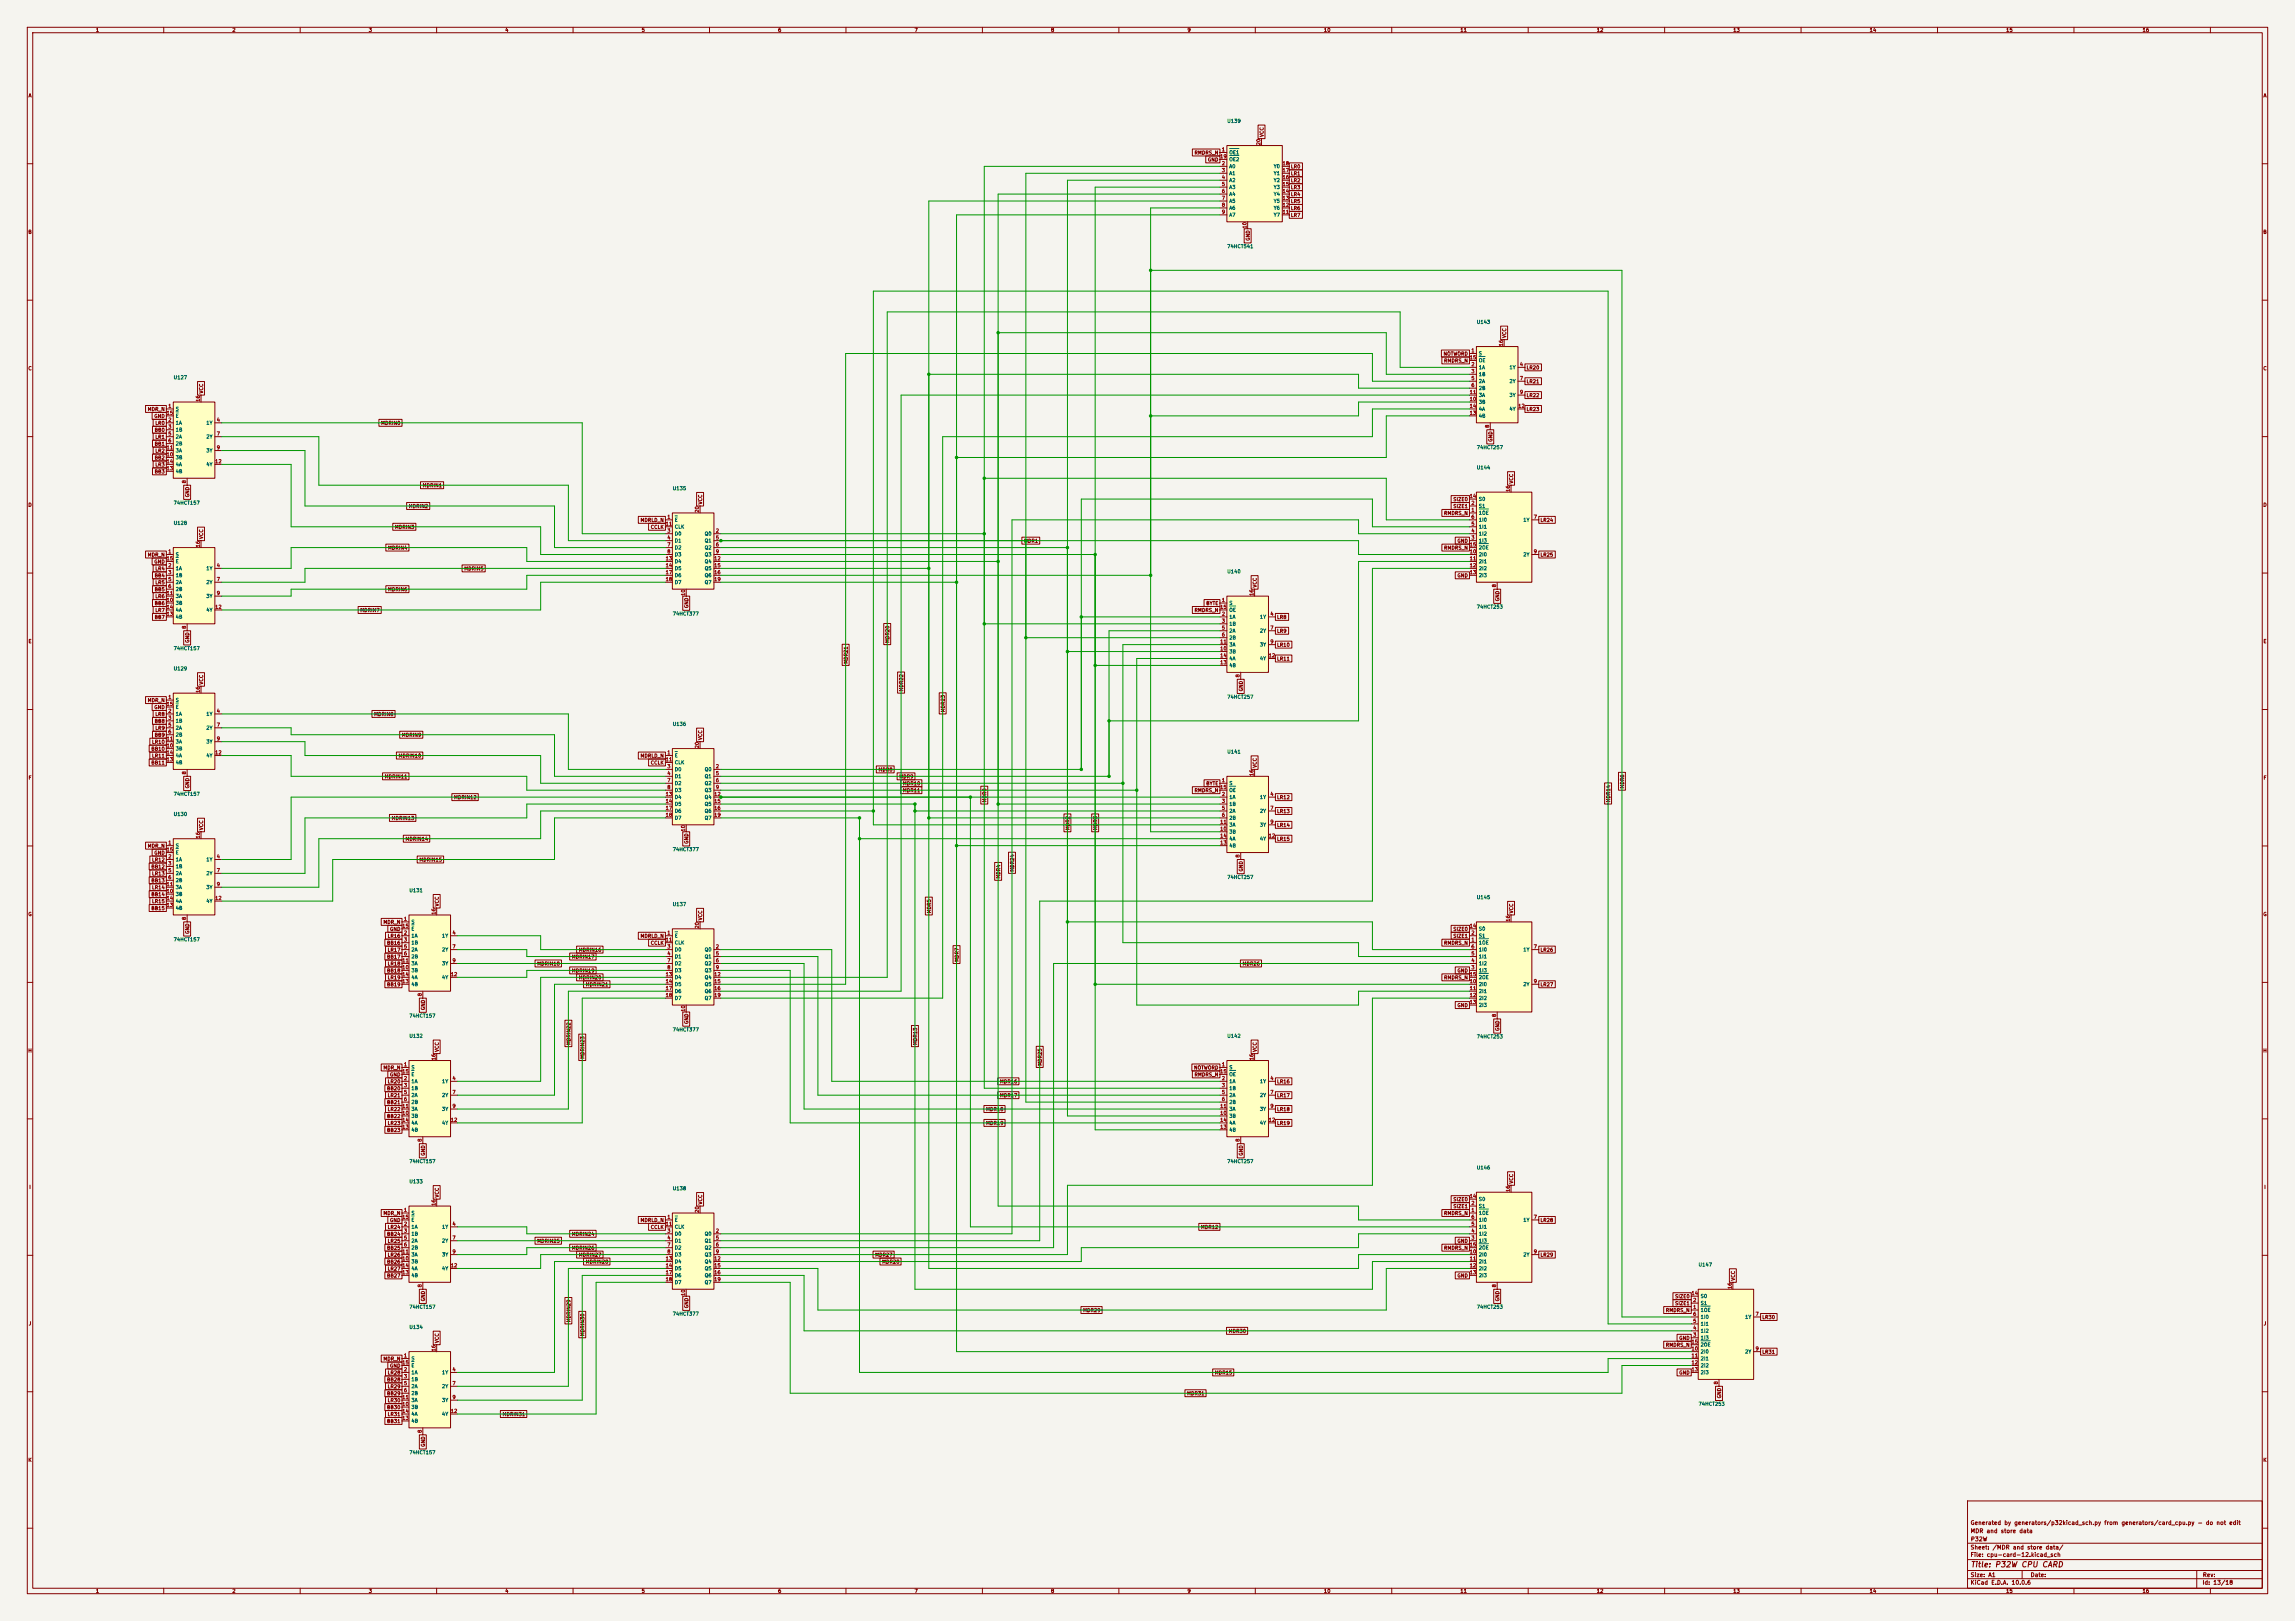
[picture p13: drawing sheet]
<svg xmlns="http://www.w3.org/2000/svg" width="841mm" height="594mm" viewBox="0 0 841 594" stroke-linecap="round" stroke-linejoin="round" font-family="sans-serif">
<defs><g id="words">
<text font-size="2" fill="#840000" x="722" y="574.8">Title: P32W CPU CARD</text>
<g font-size="1.5" fill="#840000">
<text x="721.9" y="562.1">MDR and store data</text>
<text x="721.9" y="559.1">Generated by generators/p32kicad_sch.py from generators/card_cpu.py - do not edit</text>
<text x="721.9" y="568.1">Sheet: /MDR and store data/</text>
<text x="722" y="565.1">P32W</text>
<text x="721.9" y="570.8">File: cpu-card-12.kicad_sch</text>
<text x="721.9" y="581">KiCad E.D.A. 10.0.6</text>
<text x="721.9" y="578.2">Size: A1</text>
<text x="743.9" y="578.2">Date:</text>
<text x="806.9" y="581">Id: 13/18</text>
<text x="807" y="578.2">Rev:</text>
</g>
<g font-size="1.3" fill="#840000">
<text x="35" y="12">1</text>
<text x="85" y="12">2</text>
<text x="135" y="12">3</text>
<text x="185" y="12">4</text>
<text x="235" y="12">5</text>
<text x="285" y="12">6</text>
<text x="335" y="12">7</text>
<text x="385" y="12">8</text>
<text x="435" y="12">9</text>
<text x="485" y="12">10</text>
<text x="535" y="12">11</text>
<text x="585" y="12">12</text>
<text x="635" y="12">13</text>
<text x="685" y="12">14</text>
<text x="735" y="12">15</text>
<text x="785" y="12">16</text>
<text x="10.3" y="36">A</text>
<text x="829.3" y="36">A</text>
<text x="463.3" y="50.3" transform="rotate(-90 463.3 50.3)">VCC</text>
<text x="437.6" y="56.9">RMDRS_N</text>
<text x="442.5" y="59.5">GND</text>
<text x="472.9" y="64.6">LR1</text>
<text x="472.9" y="62">LR0</text>
<text x="472.9" y="69.6">LR3</text>
<text x="472.9" y="67.1">LR2</text>
<text x="472.9" y="74.7">LR5</text>
<text x="472.9" y="72.2">LR4</text>
<text x="472.9" y="77.3">LR6</text>
<text x="472.9" y="79.8">LR7</text>
<text x="10.2" y="86">B</text>
<text x="458.3" y="88.4" transform="rotate(-90 458.3 88.4)">GND</text>
<text x="829.2" y="86">B</text>
<text x="552.2" y="124" transform="rotate(-90 552.2 124)">VCC</text>
<text x="528.8" y="130.6">NOTWORD</text>
<text x="10.2" y="136">C</text>
<text x="529" y="133.1">RMDRS_N</text>
<text x="559.2" y="135.7">LR20</text>
<text x="829.2" y="136">C</text>
<text x="559.2" y="140.8">LR21</text>
<text x="74.7" y="144.3" transform="rotate(-90 74.7 144.3)">VCC</text>
<text x="559.2" y="145.8">LR22</text>
<text x="54" y="150.9">MDR_N</text>
<text x="56.4" y="153.5">GND</text>
<text x="56.7" y="156">LR0</text>
<text x="139.5" y="156">MDRIN0</text>
<text x="559.2" y="150.9">LR23</text>
<text x="56.5" y="158.5">BB0</text>
<text x="56.7" y="161.1">LR1</text>
<text x="56.5" y="163.6">BB1</text>
<text x="56.7" y="166.2">LR2</text>
<text x="547.2" y="162.1" transform="rotate(-90 547.2 162.1)">GND</text>
<text x="56.5" y="168.7">BB2</text>
<text x="56.5" y="173.8">BB3</text>
<text x="56.7" y="171.2">LR3</text>
<text x="154.7" y="178.9">MDRIN1</text>
<text x="554.8" y="177.3" transform="rotate(-90 554.8 177.3)">VCC</text>
<text x="10.2" y="186">D</text>
<text x="69.6" y="182.4" transform="rotate(-90 69.6 182.4)">GND</text>
<text x="257.6" y="185" transform="rotate(-90 257.6 185)">VCC</text>
<text x="532.4" y="183.9">SIZE0</text>
<text x="829.2" y="186">D</text>
<text x="149.6" y="186.5">MDRIN2</text>
<text x="234.5" y="191.6">MDRLD_N</text>
<text x="529" y="189">RMDRS_N</text>
<text x="532.4" y="186.5">SIZE1</text>
<text x="564.3" y="191.6">LR24</text>
<text x="74.7" y="197.7" transform="rotate(-90 74.7 197.7)">VCC</text>
<text x="144.6" y="194.1">MDRIN3</text>
<text x="238.3" y="194.1">CCLK</text>
<text x="142" y="201.7">MDRIN4</text>
<text x="375.1" y="199.2">MDR1</text>
<text x="529" y="201.7">RMDRS_N</text>
<text x="533.9" y="199.2">GND</text>
<text x="54" y="204.3">MDR_N</text>
<text x="56.4" y="206.8">GND</text>
<text x="56.7" y="209.3">LR4</text>
<text x="170" y="209.3">MDRIN5</text>
<text x="564.3" y="204.3">LR25</text>
<text x="56.5" y="211.9">BB4</text>
<text x="56.7" y="214.4">LR5</text>
<text x="460.8" y="215.4" transform="rotate(-90 460.8 215.4)">VCC</text>
<text x="533.9" y="211.9">GND</text>
<text x="56.5" y="217">BB5</text>
<text x="56.7" y="219.5">LR6</text>
<text x="142" y="217">MDRIN6</text>
<text x="549.7" y="220.5" transform="rotate(-90 549.7 220.5)">GND</text>
<text x="56.5" y="222">BB6</text>
<text x="56.5" y="227.1">BB7</text>
<text x="56.7" y="224.6">LR7</text>
<text x="131.9" y="224.6">MDRIN7</text>
<text x="252.5" y="223" transform="rotate(-90 252.5 223)">GND</text>
<text x="437.6" y="224.6">RMDRS_N</text>
<text x="441.9" y="222">BYTE</text>
<text x="467.8" y="227.1">LR8</text>
<text x="467.8" y="232.2">LR9</text>
<text x="10.3" y="236">E</text>
<text x="69.6" y="235.7" transform="rotate(-90 69.6 235.7)">GND</text>
<text x="326.2" y="235.8" transform="rotate(-90 326.2 235.8)">MDR20</text>
<text x="467.8" y="237.3">LR10</text>
<text x="829.3" y="236">E</text>
<text x="310.9" y="243.4" transform="rotate(-90 310.9 243.4)">MDR21</text>
<text x="467.8" y="242.4">LR11</text>
<text x="74.7" y="251" transform="rotate(-90 74.7 251)">VCC</text>
<text x="54" y="257.6">MDR_N</text>
<text x="331.3" y="253.5" transform="rotate(-90 331.3 253.5)">MDR22</text>
<text x="455.7" y="253.5" transform="rotate(-90 455.7 253.5)">GND</text>
<text x="56.4" y="260.1">GND</text>
<text x="56.7" y="262.7">LR8</text>
<text x="136.9" y="262.7">MDRIN8</text>
<text x="346.5" y="261.2" transform="rotate(-90 346.5 261.2)">MDR23</text>
<text x="56.5" y="265.2">BB8</text>
<text x="56.7" y="267.8">LR9</text>
<text x="55.3" y="275.4">BB10</text>
<text x="55.5" y="272.8">LR10</text>
<text x="56.5" y="270.3">BB9</text>
<text x="147.1" y="270.3">MDRIN9</text>
<text x="257.6" y="271.3" transform="rotate(-90 257.6 271.3)">VCC</text>
<text x="55.3" y="280.5">BB11</text>
<text x="55.5" y="277.9">LR11</text>
<text x="145.9" y="277.9">MDRIN10</text>
<text x="234.5" y="277.9">MDRLD_N</text>
<text x="238.3" y="280.5">CCLK</text>
<text x="460.8" y="281.5" transform="rotate(-90 460.8 281.5)">VCC</text>
<text x="10.3" y="286">F</text>
<text x="140.8" y="285.5">MDRIN11</text>
<text x="321.8" y="283">MDR8</text>
<text x="329.4" y="285.5">MDR9</text>
<text x="829.3" y="286">F</text>
<text x="69.6" y="289.1" transform="rotate(-90 69.6 289.1)">GND</text>
<text x="166.2" y="293.2">MDRIN12</text>
<text x="330.7" y="290.6">MDR11</text>
<text x="330.7" y="288.1">MDR10</text>
<text x="437.6" y="290.6">RMDRS_N</text>
<text x="441.9" y="288.1">BYTE</text>
<text x="467.8" y="293.2">LR12</text>
<text x="595.4" y="289.1" transform="rotate(-90 595.4 289.1)">MDR6</text>
<text x="361.7" y="294.2" transform="rotate(-90 361.7 294.2)">MDR0</text>
<text x="467.8" y="298.2">LR13</text>
<text x="590.3" y="294.2" transform="rotate(-90 590.3 294.2)">MDR14</text>
<text x="74.7" y="304.3" transform="rotate(-90 74.7 304.3)">VCC</text>
<text x="143.4" y="300.8">MDRIN13</text>
<text x="392.2" y="304.3" transform="rotate(-90 392.2 304.3)">MDR2</text>
<text x="402.4" y="304.3" transform="rotate(-90 402.4 304.3)">MDR3</text>
<text x="467.8" y="303.3">LR14</text>
<text x="54" y="310.9">MDR_N</text>
<text x="148.4" y="308.4">MDRIN14</text>
<text x="252.5" y="309.4" transform="rotate(-90 252.5 309.4)">GND</text>
<text x="467.8" y="308.4">LR15</text>
<text x="55.5" y="316">LR12</text>
<text x="56.4" y="313.5">GND</text>
<text x="153.5" y="316">MDRIN15</text>
<text x="55.3" y="318.6">BB12</text>
<text x="55.3" y="323.6">BB13</text>
<text x="55.5" y="321.1">LR13</text>
<text x="366.8" y="322.1" transform="rotate(-90 366.8 322.1)">MDR4</text>
<text x="371.9" y="319.6" transform="rotate(-90 371.9 319.6)">MDR24</text>
<text x="455.7" y="319.5" transform="rotate(-90 455.7 319.5)">GND</text>
<text x="55.3" y="328.7">BB14</text>
<text x="55.5" y="326.2">LR14</text>
<text x="10.2" y="336">G</text>
<text x="55.3" y="333.8">BB15</text>
<text x="55.5" y="331.3">LR15</text>
<text x="161.1" y="332.3" transform="rotate(-90 161.1 332.3)">VCC</text>
<text x="341.4" y="334.8" transform="rotate(-90 341.4 334.8)">MDR5</text>
<text x="554.8" y="334.8" transform="rotate(-90 554.8 334.8)">VCC</text>
<text x="829.2" y="336">G</text>
<text x="140.3" y="338.9">MDR_N</text>
<text x="142.7" y="341.4">GND</text>
<text x="257.6" y="337.4" transform="rotate(-90 257.6 337.4)">VCC</text>
<text x="532.4" y="341.4">SIZE0</text>
<text x="69.6" y="342.4" transform="rotate(-90 69.6 342.4)">GND</text>
<text x="141.7" y="346.5">BB16</text>
<text x="141.9" y="344">LR16</text>
<text x="234.5" y="344">MDRLD_N</text>
<text x="238.3" y="346.5">CCLK</text>
<text x="529" y="346.5">RMDRS_N</text>
<text x="532.4" y="344">SIZE1</text>
<text x="141.7" y="351.6">BB17</text>
<text x="141.9" y="349">LR17</text>
<text x="209.4" y="351.6">MDRIN17</text>
<text x="211.9" y="349">MDRIN16</text>
<text x="351.6" y="352.6" transform="rotate(-90 351.6 352.6)">MDR7</text>
<text x="564.3" y="349">LR26</text>
<text x="141.7" y="356.7">BB18</text>
<text x="141.9" y="354.1">LR18</text>
<text x="141.9" y="359.2">LR19</text>
<text x="196.7" y="354.1">MDRIN18</text>
<text x="209.4" y="356.7">MDRIN19</text>
<text x="211.9" y="359.2">MDRIN20</text>
<text x="455.2" y="354.1">MDR26</text>
<text x="529" y="359.2">RMDRS_N</text>
<text x="533.9" y="356.7">GND</text>
<text x="141.7" y="361.7">BB19</text>
<text x="214.5" y="361.7">MDRIN21</text>
<text x="564.3" y="361.7">LR27</text>
<text x="156" y="370.3" transform="rotate(-90 156 370.3)">GND</text>
<text x="533.9" y="369.4">GND</text>
<text x="252.5" y="375.4" transform="rotate(-90 252.5 375.4)">GND</text>
<text x="549.7" y="378" transform="rotate(-90 549.7 378)">GND</text>
<text x="209.3" y="383.1" transform="rotate(-90 209.3 383.1)">MDRIN22</text>
<text x="336.3" y="383.1" transform="rotate(-90 336.3 383.1)">MDR13</text>
<text x="10.2" y="386">H</text>
<text x="161.1" y="385.6" transform="rotate(-90 161.1 385.6)">VCC</text>
<text x="214.4" y="388.2" transform="rotate(-90 214.4 388.2)">MDRIN23</text>
<text x="460.8" y="385.6" transform="rotate(-90 460.8 385.6)">VCC</text>
<text x="829.2" y="386">H</text>
<text x="140.3" y="392.2">MDR_N</text>
<text x="142.7" y="394.8">GND</text>
<text x="382.1" y="390.7" transform="rotate(-90 382.1 390.7)">MDR25</text>
<text x="437.4" y="392.2">NOTWORD</text>
<text x="437.6" y="394.8">RMDRS_N</text>
<text x="141.7" y="399.8">BB20</text>
<text x="141.9" y="397.3">LR20</text>
<text x="366.3" y="397.3">MDR16</text>
<text x="467.8" y="397.3">LR16</text>
<text x="141.7" y="404.9">BB21</text>
<text x="141.9" y="407.5">LR22</text>
<text x="141.9" y="402.4">LR21</text>
<text x="361.2" y="407.5">MDR18</text>
<text x="366.3" y="402.4">MDR17</text>
<text x="467.8" y="402.4">LR17</text>
<text x="467.8" y="407.5">LR18</text>
<text x="141.7" y="410">BB22</text>
<text x="141.9" y="412.5">LR23</text>
<text x="361.2" y="412.5">MDR19</text>
<text x="467.8" y="412.5">LR19</text>
<text x="141.7" y="415.1">BB23</text>
<text x="156" y="423.7" transform="rotate(-90 156 423.7)">GND</text>
<text x="455.7" y="423.7" transform="rotate(-90 455.7 423.7)">GND</text>
<text x="10.6" y="436">I</text>
<text x="554.8" y="433.9" transform="rotate(-90 554.8 433.9)">VCC</text>
<text x="829.6" y="436">I</text>
<text x="161.1" y="439" transform="rotate(-90 161.1 439)">VCC</text>
<text x="257.6" y="441.5" transform="rotate(-90 257.6 441.5)">VCC</text>
<text x="532.4" y="440.5">SIZE0</text>
<text x="532.4" y="443">SIZE1</text>
<text x="140.3" y="445.6">MDR_N</text>
<text x="142.7" y="448.1">GND</text>
<text x="234.5" y="448.1">MDRLD_N</text>
<text x="529" y="445.6">RMDRS_N</text>
<text x="564.3" y="448.1">LR28</text>
<text x="141.7" y="453.2">BB24</text>
<text x="141.9" y="450.6">LR24</text>
<text x="141.9" y="455.7">LR25</text>
<text x="196.7" y="455.7">MDRIN25</text>
<text x="209.4" y="453.2">MDRIN24</text>
<text x="238.3" y="450.6">CCLK</text>
<text x="439.9" y="450.6">MDR12</text>
<text x="533.9" y="455.7">GND</text>
<text x="141.7" y="458.3">BB25</text>
<text x="141.9" y="460.8">LR26</text>
<text x="209.4" y="458.3">MDRIN26</text>
<text x="211.9" y="460.8">MDRIN27</text>
<text x="320.5" y="460.8">MDR27</text>
<text x="529" y="458.3">RMDRS_N</text>
<text x="564.3" y="460.8">LR29</text>
<text x="141.7" y="463.3">BB26</text>
<text x="141.9" y="465.9">LR27</text>
<text x="214.5" y="463.3">MDRIN28</text>
<text x="323.1" y="463.3">MDR28</text>
<text x="141.7" y="468.4">BB27</text>
<text x="533.9" y="468.4">GND</text>
<text x="636.1" y="469.4" transform="rotate(-90 636.1 469.4)">VCC</text>
<text x="156" y="477" transform="rotate(-90 156 477)">GND</text>
<text x="252.5" y="479.6" transform="rotate(-90 252.5 479.6)">GND</text>
<text x="549.7" y="477" transform="rotate(-90 549.7 477)">GND</text>
<text x="613.7" y="476">SIZE0</text>
<text x="613.7" y="478.6">SIZE1</text>
<text x="10.4" y="486">J</text>
<text x="209.3" y="484.7" transform="rotate(-90 209.3 484.7)">MDRIN29</text>
<text x="396.7" y="481.1">MDR29</text>
<text x="610.3" y="481.1">RMDRS_N</text>
<text x="645.6" y="483.7">LR30</text>
<text x="829.4" y="486">J</text>
<text x="214.4" y="489.8" transform="rotate(-90 214.4 489.8)">MDRIN30</text>
<text x="450.1" y="488.7">MDR30</text>
<text x="615.2" y="491.3">GND</text>
<text x="161.1" y="492.3" transform="rotate(-90 161.1 492.3)">VCC</text>
<text x="610.3" y="493.8">RMDRS_N</text>
<text x="645.6" y="496.4">LR31</text>
<text x="140.3" y="498.9">MDR_N</text>
<text x="141.9" y="504">LR28</text>
<text x="142.7" y="501.4">GND</text>
<text x="445" y="504">MDR15</text>
<text x="615.2" y="504">GND</text>
<text x="141.7" y="506.5">BB28</text>
<text x="141.9" y="509.1">LR29</text>
<text x="141.7" y="511.6">BB29</text>
<text x="141.9" y="514.1">LR30</text>
<text x="434.8" y="511.6">MDR31</text>
<text x="631" y="512.6" transform="rotate(-90 631 512.6)">GND</text>
<text x="141.7" y="516.7">BB30</text>
<text x="141.7" y="521.8">BB31</text>
<text x="141.9" y="519.2">LR31</text>
<text x="184" y="519.2">MDRIN31</text>
<text x="156" y="530.4" transform="rotate(-90 156 530.4)">GND</text>
<text x="10.2" y="536">K</text>
<text x="829.2" y="536">K</text>
<text x="35" y="584">1</text>
<text x="85" y="584">2</text>
<text x="135" y="584">3</text>
<text x="185" y="584">4</text>
<text x="235" y="584">5</text>
<text x="285" y="584">6</text>
<text x="335" y="584">7</text>
<text x="385" y="584">8</text>
<text x="435" y="584">9</text>
<text x="485" y="584">10</text>
<text x="535" y="584">11</text>
<text x="585" y="584">12</text>
<text x="635" y="584">13</text>
<text x="685" y="584">14</text>
<text x="735" y="584">15</text>
<text x="785" y="584">16</text>
</g>
<g font-size="1.3" fill="#006464">
<text x="449.6" y="45.3">U139</text>
<text x="450.3" y="56.8">OE1</text>
<text x="450.3" y="59.4">OE2</text>
<text x="450.3" y="61.9">A0</text>
<text x="450.3" y="64.5">A1</text>
<text x="466.6" y="64.5">Y1</text>
<text x="466.6" y="61.9">Y0</text>
<text x="450.3" y="67">A2</text>
<text x="450.3" y="69.5">A3</text>
<text x="466.6" y="69.5">Y3</text>
<text x="466.6" y="67">Y2</text>
<text x="450.3" y="72.1">A4</text>
<text x="450.3" y="74.6">A5</text>
<text x="450.3" y="77.2">A6</text>
<text x="466.6" y="77.2">Y6</text>
<text x="466.6" y="74.6">Y5</text>
<text x="466.6" y="72.1">Y4</text>
<text x="450.3" y="79.7">A7</text>
<text x="466.6" y="79.7">Y7</text>
<text x="449.6" y="91.2">74HCT541</text>
<text x="541" y="119">U143</text>
<text x="541.8" y="130.5">S</text>
<text x="541.8" y="135.6">1A</text>
<text x="541.8" y="133">OE</text>
<text x="553" y="135.6">1Y</text>
<text x="63.5" y="139.3">U127</text>
<text x="541.8" y="138.1">1B</text>
<text x="541.8" y="140.7">2A</text>
<text x="541.8" y="143.2">2B</text>
<text x="553" y="140.7">2Y</text>
<text x="541.8" y="148.3">3B</text>
<text x="541.8" y="145.7">3A</text>
<text x="553" y="145.7">3Y</text>
<text x="64.2" y="150.8">S</text>
<text x="64.2" y="155.9">1A</text>
<text x="64.2" y="153.4">E</text>
<text x="75.5" y="155.9">1Y</text>
<text x="541.8" y="153.4">4B</text>
<text x="541.8" y="150.8">4A</text>
<text x="553" y="150.8">4Y</text>
<text x="64.2" y="158.4">1B</text>
<text x="64.2" y="161">2A</text>
<text x="75.5" y="161">2Y</text>
<text x="64.2" y="163.5">2B</text>
<text x="64.2" y="166.1">3A</text>
<text x="75.5" y="166.1">3Y</text>
<text x="541" y="164.9">74HCT257</text>
<text x="64.2" y="168.6">3B</text>
<text x="64.2" y="173.7">4B</text>
<text x="64.2" y="171.1">4A</text>
<text x="75.5" y="171.1">4Y</text>
<text x="541" y="172.3">U144</text>
<text x="246.4" y="179.9">U135</text>
<text x="63.5" y="185.2">74HCT157</text>
<text x="541.8" y="183.8">S0</text>
<text x="247.1" y="191.5">E</text>
<text x="541.8" y="188.9">1OE</text>
<text x="541.8" y="186.4">S1</text>
<text x="541.8" y="191.5">1I0</text>
<text x="558.1" y="191.5">1Y</text>
<text x="63.5" y="192.6">U128</text>
<text x="247.1" y="196.5">D0</text>
<text x="247.1" y="194">CLK</text>
<text x="258.1" y="196.5">Q0</text>
<text x="541.8" y="196.5">1I2</text>
<text x="541.8" y="194">1I1</text>
<text x="247.1" y="199.1">D1</text>
<text x="247.1" y="201.6">D2</text>
<text x="258.1" y="199.1">Q1</text>
<text x="258.1" y="201.6">Q2</text>
<text x="541.8" y="199.1">1I3</text>
<text x="541.8" y="201.6">2OE</text>
<text x="64.2" y="204.2">S</text>
<text x="64.2" y="209.2">1A</text>
<text x="64.2" y="206.7">E</text>
<text x="75.5" y="209.2">1Y</text>
<text x="247.1" y="204.2">D3</text>
<text x="247.1" y="206.7">D4</text>
<text x="247.1" y="209.2">D5</text>
<text x="258.1" y="204.2">Q3</text>
<text x="258.1" y="206.7">Q4</text>
<text x="258.1" y="209.2">Q5</text>
<text x="541.8" y="204.2">2I0</text>
<text x="541.8" y="206.7">2I1</text>
<text x="541.8" y="209.2">2I2</text>
<text x="558.1" y="204.2">2Y</text>
<text x="64.2" y="211.8">1B</text>
<text x="64.2" y="214.3">2A</text>
<text x="75.5" y="214.3">2Y</text>
<text x="247.1" y="211.8">D6</text>
<text x="247.1" y="214.3">D7</text>
<text x="258.1" y="211.8">Q6</text>
<text x="258.1" y="214.3">Q7</text>
<text x="449.6" y="210.4">U140</text>
<text x="541.8" y="211.8">2I3</text>
<text x="64.2" y="216.9">2B</text>
<text x="64.2" y="221.9">3B</text>
<text x="64.2" y="219.4">3A</text>
<text x="75.5" y="219.4">3Y</text>
<text x="450.3" y="221.9">S</text>
<text x="64.2" y="227">4B</text>
<text x="64.2" y="224.5">4A</text>
<text x="75.5" y="224.5">4Y</text>
<text x="246.4" y="225.9">74HCT377</text>
<text x="450.3" y="227">1A</text>
<text x="450.3" y="224.5">OE</text>
<text x="461.5" y="227">1Y</text>
<text x="541" y="223.3">74HCT253</text>
<text x="450.3" y="229.6">1B</text>
<text x="450.3" y="232.1">2A</text>
<text x="461.5" y="232.1">2Y</text>
<text x="63.5" y="238.6">74HCT157</text>
<text x="450.3" y="234.6">2B</text>
<text x="450.3" y="239.7">3B</text>
<text x="450.3" y="237.2">3A</text>
<text x="461.5" y="237.2">3Y</text>
<text x="63.5" y="246">U129</text>
<text x="450.3" y="244.8">4B</text>
<text x="450.3" y="242.3">4A</text>
<text x="461.5" y="242.3">4Y</text>
<text x="64.2" y="257.5">S</text>
<text x="449.6" y="256.3">74HCT257</text>
<text x="64.2" y="262.6">1A</text>
<text x="64.2" y="260">E</text>
<text x="75.5" y="262.6">1Y</text>
<text x="64.2" y="265.1">1B</text>
<text x="64.2" y="267.7">2A</text>
<text x="75.5" y="267.7">2Y</text>
<text x="246.4" y="266.3">U136</text>
<text x="64.2" y="270.2">2B</text>
<text x="64.2" y="275.3">3B</text>
<text x="64.2" y="272.7">3A</text>
<text x="75.5" y="272.7">3Y</text>
<text x="64.2" y="280.4">4B</text>
<text x="64.2" y="277.8">4A</text>
<text x="75.5" y="277.8">4Y</text>
<text x="247.1" y="277.8">E</text>
<text x="247.1" y="280.4">CLK</text>
<text x="449.6" y="276.4">U141</text>
<text x="247.1" y="282.9">D0</text>
<text x="247.1" y="285.4">D1</text>
<text x="247.1" y="288">D2</text>
<text x="258.1" y="282.9">Q0</text>
<text x="258.1" y="285.4">Q1</text>
<text x="258.1" y="288">Q2</text>
<text x="450.3" y="288">S</text>
<text x="63.5" y="291.9">74HCT157</text>
<text x="247.1" y="290.5">D3</text>
<text x="247.1" y="293.1">D4</text>
<text x="258.1" y="290.5">Q3</text>
<text x="258.1" y="293.1">Q4</text>
<text x="450.3" y="293.1">1A</text>
<text x="450.3" y="290.5">OE</text>
<text x="461.5" y="293.1">1Y</text>
<text x="63.5" y="299.3">U130</text>
<text x="247.1" y="295.6">D5</text>
<text x="247.1" y="298.1">D6</text>
<text x="258.1" y="295.6">Q5</text>
<text x="258.1" y="298.1">Q6</text>
<text x="450.3" y="295.6">1B</text>
<text x="450.3" y="298.1">2A</text>
<text x="461.5" y="298.1">2Y</text>
<text x="247.1" y="300.7">D7</text>
<text x="258.1" y="300.7">Q7</text>
<text x="450.3" y="300.7">2B</text>
<text x="450.3" y="305.8">3B</text>
<text x="450.3" y="303.2">3A</text>
<text x="461.5" y="303.2">3Y</text>
<text x="64.2" y="310.8">S</text>
<text x="450.3" y="310.8">4B</text>
<text x="450.3" y="308.3">4A</text>
<text x="461.5" y="308.3">4Y</text>
<text x="64.2" y="315.9">1A</text>
<text x="64.2" y="313.4">E</text>
<text x="75.5" y="315.9">1Y</text>
<text x="246.4" y="312.2">74HCT377</text>
<text x="64.2" y="318.5">1B</text>
<text x="64.2" y="321">2A</text>
<text x="64.2" y="323.5">2B</text>
<text x="75.5" y="321">2Y</text>
<text x="449.6" y="322.4">74HCT257</text>
<text x="64.2" y="328.6">3B</text>
<text x="64.2" y="326.1">3A</text>
<text x="75.5" y="326.1">3Y</text>
<text x="149.8" y="327.2">U131</text>
<text x="541" y="329.8">U145</text>
<text x="64.2" y="333.7">4B</text>
<text x="64.2" y="331.2">4A</text>
<text x="75.5" y="331.2">4Y</text>
<text x="246.4" y="332.3">U137</text>
<text x="150.6" y="338.8">S</text>
<text x="150.6" y="341.3">E</text>
<text x="541.8" y="341.3">S0</text>
<text x="63.5" y="345.2">74HCT157</text>
<text x="150.6" y="343.9">1A</text>
<text x="150.6" y="346.4">1B</text>
<text x="161.8" y="343.9">1Y</text>
<text x="247.1" y="343.9">E</text>
<text x="247.1" y="346.4">CLK</text>
<text x="541.8" y="346.4">1OE</text>
<text x="541.8" y="343.9">S1</text>
<text x="150.6" y="348.9">2A</text>
<text x="150.6" y="351.5">2B</text>
<text x="161.8" y="348.9">2Y</text>
<text x="247.1" y="348.9">D0</text>
<text x="247.1" y="351.5">D1</text>
<text x="258.1" y="348.9">Q0</text>
<text x="258.1" y="351.5">Q1</text>
<text x="541.8" y="351.5">1I1</text>
<text x="541.8" y="348.9">1I0</text>
<text x="558.1" y="348.9">1Y</text>
<text x="150.6" y="356.6">3B</text>
<text x="150.6" y="354">3A</text>
<text x="150.6" y="359.1">4A</text>
<text x="161.8" y="354">3Y</text>
<text x="161.8" y="359.1">4Y</text>
<text x="247.1" y="354">D2</text>
<text x="247.1" y="356.6">D3</text>
<text x="247.1" y="359.1">D4</text>
<text x="258.1" y="354">Q2</text>
<text x="258.1" y="356.6">Q3</text>
<text x="258.1" y="359.1">Q4</text>
<text x="541.8" y="356.6">1I3</text>
<text x="541.8" y="354">1I2</text>
<text x="541.8" y="359.1">2OE</text>
<text x="150.6" y="361.6">4B</text>
<text x="247.1" y="361.6">D5</text>
<text x="247.1" y="364.2">D6</text>
<text x="258.1" y="361.6">Q5</text>
<text x="258.1" y="364.2">Q6</text>
<text x="541.8" y="361.6">2I0</text>
<text x="541.8" y="364.2">2I1</text>
<text x="558.1" y="361.6">2Y</text>
<text x="247.1" y="366.7">D7</text>
<text x="258.1" y="366.7">Q7</text>
<text x="541.8" y="366.7">2I2</text>
<text x="541.8" y="369.3">2I3</text>
<text x="149.8" y="373.2">74HCT157</text>
<text x="149.8" y="380.6">U132</text>
<text x="246.4" y="378.3">74HCT377</text>
<text x="449.6" y="380.6">U142</text>
<text x="541" y="380.8">74HCT253</text>
<text x="150.6" y="392.1">S</text>
<text x="150.6" y="394.7">E</text>
<text x="450.3" y="392.1">S</text>
<text x="450.3" y="394.7">OE</text>
<text x="150.6" y="397.2">1A</text>
<text x="150.6" y="399.7">1B</text>
<text x="161.8" y="397.2">1Y</text>
<text x="450.3" y="397.2">1A</text>
<text x="450.3" y="399.7">1B</text>
<text x="461.5" y="397.2">1Y</text>
<text x="150.6" y="402.3">2A</text>
<text x="150.6" y="404.8">2B</text>
<text x="150.6" y="407.4">3A</text>
<text x="161.8" y="402.3">2Y</text>
<text x="161.8" y="407.4">3Y</text>
<text x="450.3" y="402.3">2A</text>
<text x="450.3" y="404.8">2B</text>
<text x="450.3" y="407.4">3A</text>
<text x="461.5" y="402.3">2Y</text>
<text x="461.5" y="407.4">3Y</text>
<text x="150.6" y="409.9">3B</text>
<text x="150.6" y="412.4">4A</text>
<text x="161.8" y="412.4">4Y</text>
<text x="450.3" y="409.9">3B</text>
<text x="450.3" y="412.4">4A</text>
<text x="461.5" y="412.4">4Y</text>
<text x="150.6" y="415">4B</text>
<text x="450.3" y="415">4B</text>
<text x="149.8" y="426.5">74HCT157</text>
<text x="449.6" y="426.5">74HCT257</text>
<text x="541" y="428.8">U146</text>
<text x="149.8" y="433.9">U133</text>
<text x="246.4" y="436.5">U138</text>
<text x="541.8" y="442.9">S1</text>
<text x="541.8" y="440.4">S0</text>
<text x="150.6" y="445.5">S</text>
<text x="150.6" y="448">E</text>
<text x="247.1" y="448">E</text>
<text x="541.8" y="445.5">1OE</text>
<text x="541.8" y="448">1I0</text>
<text x="558.1" y="448">1Y</text>
<text x="150.6" y="450.5">1A</text>
<text x="150.6" y="453.1">1B</text>
<text x="150.6" y="455.6">2A</text>
<text x="161.8" y="450.5">1Y</text>
<text x="161.8" y="455.6">2Y</text>
<text x="247.1" y="453.1">D0</text>
<text x="247.1" y="455.6">D1</text>
<text x="247.1" y="450.5">CLK</text>
<text x="258.1" y="453.1">Q0</text>
<text x="258.1" y="455.6">Q1</text>
<text x="541.8" y="455.6">1I3</text>
<text x="541.8" y="453.1">1I2</text>
<text x="541.8" y="450.5">1I1</text>
<text x="150.6" y="458.2">2B</text>
<text x="150.6" y="460.7">3A</text>
<text x="161.8" y="460.7">3Y</text>
<text x="247.1" y="458.2">D2</text>
<text x="247.1" y="460.7">D3</text>
<text x="258.1" y="458.2">Q2</text>
<text x="258.1" y="460.7">Q3</text>
<text x="541.8" y="460.7">2I0</text>
<text x="541.8" y="458.2">2OE</text>
<text x="558.1" y="460.7">2Y</text>
<text x="150.6" y="463.2">3B</text>
<text x="150.6" y="465.8">4A</text>
<text x="161.8" y="465.8">4Y</text>
<text x="247.1" y="463.2">D4</text>
<text x="247.1" y="465.8">D5</text>
<text x="258.1" y="463.2">Q4</text>
<text x="258.1" y="465.8">Q5</text>
<text x="541.8" y="463.2">2I1</text>
<text x="541.8" y="465.8">2I2</text>
<text x="622.3" y="464.4">U147</text>
<text x="150.6" y="468.3">4B</text>
<text x="247.1" y="468.3">D6</text>
<text x="247.1" y="470.9">D7</text>
<text x="258.1" y="468.3">Q6</text>
<text x="258.1" y="470.9">Q7</text>
<text x="541.8" y="468.3">2I3</text>
<text x="149.8" y="479.9">74HCT157</text>
<text x="541" y="479.9">74HCT253</text>
<text x="623" y="478.5">S1</text>
<text x="623" y="475.9">S0</text>
<text x="246.4" y="482.4">74HCT377</text>
<text x="623" y="481">1OE</text>
<text x="623" y="483.6">1I0</text>
<text x="639.3" y="483.6">1Y</text>
<text x="149.8" y="487.3">U134</text>
<text x="623" y="491.2">1I3</text>
<text x="623" y="488.6">1I2</text>
<text x="623" y="486.1">1I1</text>
<text x="623" y="496.3">2I0</text>
<text x="623" y="493.7">2OE</text>
<text x="639.3" y="496.3">2Y</text>
<text x="150.6" y="498.8">S</text>
<text x="150.6" y="503.9">1A</text>
<text x="150.6" y="501.3">E</text>
<text x="161.8" y="503.9">1Y</text>
<text x="623" y="498.8">2I1</text>
<text x="623" y="501.3">2I2</text>
<text x="623" y="503.9">2I3</text>
<text x="150.6" y="506.4">1B</text>
<text x="150.6" y="509">2A</text>
<text x="161.8" y="509">2Y</text>
<text x="150.6" y="511.5">2B</text>
<text x="150.6" y="514">3A</text>
<text x="161.8" y="514">3Y</text>
<text x="622.3" y="515.4">74HCT253</text>
<text x="150.6" y="516.6">3B</text>
<text x="150.6" y="521.7">4B</text>
<text x="150.6" y="519.1">4A</text>
<text x="161.8" y="519.1">4Y</text>
<text x="149.8" y="533.2">74HCT157</text>
</g>
<g font-size="1.3" fill="#a90000">
<text x="462.1" y="53.4" transform="rotate(-90 462.1 53.4)">20</text>
<text x="447" y="58.3">19</text>
<text x="447.6" y="55.7">1</text>
<text x="447.6" y="60.8">2</text>
<text x="447.6" y="63.4">3</text>
<text x="447.6" y="65.9">4</text>
<text x="469.8" y="65.9">16</text>
<text x="469.8" y="63.4">17</text>
<text x="469.8" y="60.8">18</text>
<text x="447.6" y="68.4">5</text>
<text x="447.6" y="71">6</text>
<text x="469.8" y="71">14</text>
<text x="469.8" y="68.4">15</text>
<text x="447.6" y="73.5">7</text>
<text x="447.6" y="76.1">8</text>
<text x="469.8" y="76.1">12</text>
<text x="469.8" y="73.5">13</text>
<text x="447.6" y="78.6">9</text>
<text x="457.1" y="83.9" transform="rotate(-90 457.1 83.9)">10</text>
<text x="469.8" y="78.6">11</text>
<text x="538.4" y="131.9">15</text>
<text x="539" y="129.4">1</text>
<text x="551" y="127.1" transform="rotate(-90 551 127.1)">16</text>
<text x="539" y="134.5">2</text>
<text x="539" y="137">3</text>
<text x="556.8" y="134.5">4</text>
<text x="539" y="139.6">5</text>
<text x="539" y="142.1">6</text>
<text x="556.8" y="139.6">7</text>
<text x="61.5" y="149.7">1</text>
<text x="73.5" y="147.4" transform="rotate(-90 73.5 147.4)">16</text>
<text x="538.4" y="147.2">10</text>
<text x="538.4" y="144.6">11</text>
<text x="538.4" y="149.7">14</text>
<text x="556.2" y="149.7">12</text>
<text x="556.8" y="144.6">9</text>
<text x="60.9" y="152.3">15</text>
<text x="61.5" y="154.8">2</text>
<text x="79.3" y="154.8">4</text>
<text x="538.4" y="152.3">13</text>
<text x="61.5" y="157.3">3</text>
<text x="61.5" y="159.9">5</text>
<text x="79.3" y="159.9">7</text>
<text x="546" y="156.9" transform="rotate(-90 546 156.9)">8</text>
<text x="60.9" y="167.5">10</text>
<text x="60.9" y="165">11</text>
<text x="61.5" y="162.4">6</text>
<text x="79.3" y="165">9</text>
<text x="60.9" y="172.6">13</text>
<text x="60.9" y="170">14</text>
<text x="78.7" y="170">12</text>
<text x="68.4" y="177.3" transform="rotate(-90 68.4 177.3)">8</text>
<text x="538.4" y="182.7">14</text>
<text x="539" y="185.3">2</text>
<text x="553.6" y="180.4" transform="rotate(-90 553.6 180.4)">16</text>
<text x="244.4" y="190.4">1</text>
<text x="256.4" y="188" transform="rotate(-90 256.4 188)">20</text>
<text x="539" y="187.8">1</text>
<text x="539" y="190.4">6</text>
<text x="561.9" y="190.4">7</text>
<text x="243.8" y="192.9">11</text>
<text x="244.4" y="195.4">3</text>
<text x="244.4" y="198">4</text>
<text x="262.2" y="195.4">2</text>
<text x="262.2" y="198">5</text>
<text x="539" y="198">3</text>
<text x="539" y="195.4">4</text>
<text x="539" y="192.9">5</text>
<text x="61.5" y="203.1">1</text>
<text x="73.5" y="200.7" transform="rotate(-90 73.5 200.7)">16</text>
<text x="244.4" y="200.5">7</text>
<text x="244.4" y="203.1">8</text>
<text x="262.2" y="200.5">6</text>
<text x="262.2" y="203.1">9</text>
<text x="538.4" y="203.1">10</text>
<text x="538.4" y="200.5">15</text>
<text x="561.9" y="203.1">9</text>
<text x="60.9" y="205.6">15</text>
<text x="61.5" y="208.1">2</text>
<text x="79.3" y="208.1">4</text>
<text x="243.8" y="205.6">13</text>
<text x="243.8" y="208.1">14</text>
<text x="261.6" y="205.6">12</text>
<text x="261.6" y="208.1">15</text>
<text x="538.4" y="205.6">11</text>
<text x="538.4" y="208.1">12</text>
<text x="61.5" y="210.7">3</text>
<text x="61.5" y="213.2">5</text>
<text x="61.5" y="215.8">6</text>
<text x="79.3" y="213.2">7</text>
<text x="243.8" y="210.7">17</text>
<text x="243.8" y="213.2">18</text>
<text x="261.6" y="210.7">16</text>
<text x="261.6" y="213.2">19</text>
<text x="538.4" y="210.7">13</text>
<text x="548.5" y="215.4" transform="rotate(-90 548.5 215.4)">8</text>
<text x="60.9" y="220.8">10</text>
<text x="60.9" y="218.3">11</text>
<text x="79.3" y="218.3">9</text>
<text x="251.3" y="218.5" transform="rotate(-90 251.3 218.5)">10</text>
<text x="447.6" y="220.8">1</text>
<text x="459.6" y="218.5" transform="rotate(-90 459.6 218.5)">16</text>
<text x="60.9" y="225.9">13</text>
<text x="60.9" y="223.4">14</text>
<text x="78.7" y="223.4">12</text>
<text x="447" y="223.4">15</text>
<text x="447.6" y="225.9">2</text>
<text x="465.4" y="225.9">4</text>
<text x="68.4" y="230.6" transform="rotate(-90 68.4 230.6)">8</text>
<text x="447.6" y="228.5">3</text>
<text x="447.6" y="231">5</text>
<text x="447.6" y="233.5">6</text>
<text x="465.4" y="231">7</text>
<text x="447" y="238.6">10</text>
<text x="447" y="236.1">11</text>
<text x="465.4" y="236.1">9</text>
<text x="447" y="243.7">13</text>
<text x="447" y="241.2">14</text>
<text x="464.8" y="241.2">12</text>
<text x="454.5" y="248.4" transform="rotate(-90 454.5 248.4)">8</text>
<text x="61.5" y="256.4">1</text>
<text x="73.5" y="254.1" transform="rotate(-90 73.5 254.1)">16</text>
<text x="60.9" y="258.9">15</text>
<text x="61.5" y="261.5">2</text>
<text x="79.3" y="261.5">4</text>
<text x="61.5" y="264">3</text>
<text x="61.5" y="266.6">5</text>
<text x="61.5" y="269.1">6</text>
<text x="79.3" y="266.6">7</text>
<text x="60.9" y="274.2">10</text>
<text x="60.9" y="271.6">11</text>
<text x="79.3" y="271.6">9</text>
<text x="256.4" y="274.4" transform="rotate(-90 256.4 274.4)">20</text>
<text x="60.9" y="279.3">13</text>
<text x="60.9" y="276.7">14</text>
<text x="78.7" y="276.7">12</text>
<text x="243.8" y="279.3">11</text>
<text x="244.4" y="276.7">1</text>
<text x="244.4" y="281.8">3</text>
<text x="262.2" y="281.8">2</text>
<text x="68.4" y="283.9" transform="rotate(-90 68.4 283.9)">8</text>
<text x="244.4" y="284.3">4</text>
<text x="244.4" y="286.9">7</text>
<text x="262.2" y="284.3">5</text>
<text x="262.2" y="286.9">6</text>
<text x="447.6" y="286.9">1</text>
<text x="459.6" y="284.5" transform="rotate(-90 459.6 284.5)">16</text>
<text x="243.8" y="292">13</text>
<text x="244.4" y="289.4">8</text>
<text x="261.6" y="292">12</text>
<text x="262.2" y="289.4">9</text>
<text x="447" y="289.4">15</text>
<text x="447.6" y="292">2</text>
<text x="465.4" y="292">4</text>
<text x="243.8" y="294.5">14</text>
<text x="243.8" y="297">17</text>
<text x="243.8" y="299.6">18</text>
<text x="261.6" y="294.5">15</text>
<text x="261.6" y="297">16</text>
<text x="261.6" y="299.6">19</text>
<text x="447.6" y="294.5">3</text>
<text x="447.6" y="297">5</text>
<text x="447.6" y="299.6">6</text>
<text x="465.4" y="297">7</text>
<text x="251.3" y="304.9" transform="rotate(-90 251.3 304.9)">10</text>
<text x="447" y="304.7">10</text>
<text x="447" y="302.1">11</text>
<text x="465.4" y="302.1">9</text>
<text x="61.5" y="309.7">1</text>
<text x="73.5" y="307.4" transform="rotate(-90 73.5 307.4)">16</text>
<text x="447" y="309.7">13</text>
<text x="447" y="307.2">14</text>
<text x="464.8" y="307.2">12</text>
<text x="60.9" y="312.3">15</text>
<text x="61.5" y="314.8">2</text>
<text x="61.5" y="317.4">3</text>
<text x="79.3" y="314.8">4</text>
<text x="454.5" y="314.4" transform="rotate(-90 454.5 314.4)">8</text>
<text x="61.5" y="319.9">5</text>
<text x="61.5" y="322.4">6</text>
<text x="79.3" y="319.9">7</text>
<text x="60.9" y="327.5">10</text>
<text x="60.9" y="325">11</text>
<text x="79.3" y="325">9</text>
<text x="60.9" y="332.6">13</text>
<text x="60.9" y="330.1">14</text>
<text x="78.7" y="330.1">12</text>
<text x="159.9" y="335.3" transform="rotate(-90 159.9 335.3)">16</text>
<text x="68.4" y="337.3" transform="rotate(-90 68.4 337.3)">8</text>
<text x="147.3" y="340.2">15</text>
<text x="147.9" y="337.7">1</text>
<text x="256.4" y="340.4" transform="rotate(-90 256.4 340.4)">20</text>
<text x="538.4" y="340.2">14</text>
<text x="553.6" y="337.9" transform="rotate(-90 553.6 337.9)">16</text>
<text x="147.9" y="342.8">2</text>
<text x="147.9" y="345.3">3</text>
<text x="147.9" y="347.8">5</text>
<text x="165.6" y="342.8">4</text>
<text x="165.6" y="347.8">7</text>
<text x="243.8" y="345.3">11</text>
<text x="244.4" y="342.8">1</text>
<text x="244.4" y="347.8">3</text>
<text x="262.2" y="347.8">2</text>
<text x="539" y="345.3">1</text>
<text x="539" y="342.8">2</text>
<text x="539" y="347.8">6</text>
<text x="561.9" y="347.8">7</text>
<text x="147.3" y="352.9">11</text>
<text x="147.9" y="350.4">6</text>
<text x="165.6" y="352.9">9</text>
<text x="244.4" y="350.4">4</text>
<text x="244.4" y="352.9">7</text>
<text x="262.2" y="350.4">5</text>
<text x="262.2" y="352.9">6</text>
<text x="539" y="352.9">4</text>
<text x="539" y="350.4">5</text>
<text x="147.3" y="355.5">10</text>
<text x="147.3" y="358">14</text>
<text x="165" y="358">12</text>
<text x="243.8" y="358">13</text>
<text x="244.4" y="355.5">8</text>
<text x="261.6" y="358">12</text>
<text x="262.2" y="355.5">9</text>
<text x="538.4" y="358">15</text>
<text x="539" y="355.5">3</text>
<text x="147.3" y="360.5">13</text>
<text x="154.8" y="365.2" transform="rotate(-90 154.8 365.2)">8</text>
<text x="243.8" y="360.5">14</text>
<text x="243.8" y="363.1">17</text>
<text x="243.8" y="365.6">18</text>
<text x="261.6" y="360.5">15</text>
<text x="261.6" y="363.1">16</text>
<text x="261.6" y="365.6">19</text>
<text x="538.4" y="360.5">10</text>
<text x="538.4" y="363.1">11</text>
<text x="538.4" y="365.6">12</text>
<text x="561.9" y="360.5">9</text>
<text x="251.3" y="370.9" transform="rotate(-90 251.3 370.9)">10</text>
<text x="538.4" y="368.2">13</text>
<text x="548.5" y="372.8" transform="rotate(-90 548.5 372.8)">8</text>
<text x="159.9" y="388.7" transform="rotate(-90 159.9 388.7)">16</text>
<text x="459.6" y="388.7" transform="rotate(-90 459.6 388.7)">16</text>
<text x="147.3" y="393.6">15</text>
<text x="147.9" y="391">1</text>
<text x="447" y="393.6">15</text>
<text x="447.6" y="391">1</text>
<text x="147.9" y="396.1">2</text>
<text x="147.9" y="398.6">3</text>
<text x="147.9" y="401.2">5</text>
<text x="165.6" y="396.1">4</text>
<text x="165.6" y="401.2">7</text>
<text x="447.6" y="396.1">2</text>
<text x="447.6" y="398.6">3</text>
<text x="447.6" y="401.2">5</text>
<text x="465.4" y="396.1">4</text>
<text x="465.4" y="401.2">7</text>
<text x="147.3" y="406.3">11</text>
<text x="147.9" y="403.7">6</text>
<text x="165.6" y="406.3">9</text>
<text x="447" y="406.3">11</text>
<text x="447.6" y="403.7">6</text>
<text x="465.4" y="406.3">9</text>
<text x="147.3" y="408.8">10</text>
<text x="147.3" y="413.9">13</text>
<text x="147.3" y="411.3">14</text>
<text x="165" y="411.3">12</text>
<text x="447" y="408.8">10</text>
<text x="447" y="413.9">13</text>
<text x="447" y="411.3">14</text>
<text x="464.8" y="411.3">12</text>
<text x="154.8" y="418.6" transform="rotate(-90 154.8 418.6)">8</text>
<text x="454.5" y="418.6" transform="rotate(-90 454.5 418.6)">8</text>
<text x="553.6" y="436.9" transform="rotate(-90 553.6 436.9)">16</text>
<text x="159.9" y="442" transform="rotate(-90 159.9 442)">16</text>
<text x="538.4" y="439.3">14</text>
<text x="539" y="441.8">2</text>
<text x="147.3" y="446.9">15</text>
<text x="147.9" y="444.4">1</text>
<text x="147.9" y="449.4">2</text>
<text x="165.6" y="449.4">4</text>
<text x="243.8" y="449.4">11</text>
<text x="244.4" y="446.9">1</text>
<text x="256.4" y="444.6" transform="rotate(-90 256.4 444.6)">20</text>
<text x="539" y="444.4">1</text>
<text x="539" y="449.4">5</text>
<text x="539" y="446.9">6</text>
<text x="561.9" y="446.9">7</text>
<text x="147.9" y="452">3</text>
<text x="147.9" y="454.5">5</text>
<text x="165.6" y="454.5">7</text>
<text x="244.4" y="452">3</text>
<text x="244.4" y="454.5">4</text>
<text x="262.2" y="452">2</text>
<text x="262.2" y="454.5">5</text>
<text x="539" y="454.5">3</text>
<text x="539" y="452">4</text>
<text x="147.3" y="459.6">11</text>
<text x="147.9" y="457.1">6</text>
<text x="165.6" y="459.6">9</text>
<text x="244.4" y="457.1">7</text>
<text x="244.4" y="459.6">8</text>
<text x="262.2" y="457.1">6</text>
<text x="262.2" y="459.6">9</text>
<text x="538.4" y="459.6">10</text>
<text x="538.4" y="457.1">15</text>
<text x="561.9" y="459.6">9</text>
<text x="147.3" y="462.1">10</text>
<text x="147.3" y="467.2">13</text>
<text x="147.3" y="464.7">14</text>
<text x="165" y="464.7">12</text>
<text x="243.8" y="462.1">13</text>
<text x="243.8" y="464.7">14</text>
<text x="243.8" y="467.2">17</text>
<text x="261.6" y="462.1">12</text>
<text x="261.6" y="464.7">15</text>
<text x="261.6" y="467.2">16</text>
<text x="538.4" y="462.1">11</text>
<text x="538.4" y="464.7">12</text>
<text x="538.4" y="467.2">13</text>
<text x="154.8" y="471.9" transform="rotate(-90 154.8 471.9)">8</text>
<text x="243.8" y="469.8">18</text>
<text x="261.6" y="469.8">19</text>
<text x="548.5" y="471.9" transform="rotate(-90 548.5 471.9)">8</text>
<text x="634.9" y="472.5" transform="rotate(-90 634.9 472.5)">16</text>
<text x="251.3" y="475" transform="rotate(-90 251.3 475)">10</text>
<text x="619.7" y="474.8">14</text>
<text x="620.3" y="479.9">1</text>
<text x="620.3" y="477.4">2</text>
<text x="620.3" y="485">5</text>
<text x="620.3" y="482.5">6</text>
<text x="643.2" y="482.5">7</text>
<text x="620.3" y="490.1">3</text>
<text x="620.3" y="487.5">4</text>
<text x="147.9" y="497.7">1</text>
<text x="159.9" y="495.4" transform="rotate(-90 159.9 495.4)">16</text>
<text x="619.7" y="495.2">10</text>
<text x="619.7" y="497.7">11</text>
<text x="619.7" y="492.6">15</text>
<text x="643.2" y="495.2">9</text>
<text x="147.3" y="500.2">15</text>
<text x="147.9" y="502.8">2</text>
<text x="165.6" y="502.8">4</text>
<text x="619.7" y="500.2">12</text>
<text x="619.7" y="502.8">13</text>
<text x="147.9" y="505.3">3</text>
<text x="147.9" y="507.9">5</text>
<text x="165.6" y="507.9">7</text>
<text x="629.8" y="507.5" transform="rotate(-90 629.8 507.5)">8</text>
<text x="147.3" y="515.5">10</text>
<text x="147.3" y="512.9">11</text>
<text x="147.9" y="510.4">6</text>
<text x="165.6" y="512.9">9</text>
<text x="147.3" y="520.6">13</text>
<text x="147.3" y="518">14</text>
<text x="165" y="518">12</text>
<text x="154.8" y="525.2" transform="rotate(-90 154.8 525.2)">8</text>
</g>
</g></defs>
<path d="M0 0h841v594h-841z" fill="#f5f4ef" stroke="#f5f4ef" stroke-width=".37"/>
<g fill="none" stroke="#840000" stroke-width=".37">
<path d="M10 10h821v574h-821zM12 12h817v570h-817zM60 10v2M110 10v2M160 10v2M210 10v2M260 10v2M310 10v2M360 10v2M410 10v2M460 10v2M510 10v2"/>
<path d="M560 10v2M610 10v2M660 10v2M710 10v2M760 10v2M810 10v2M10 60h2M829 60h2M10 110h2M829 110h2M10 160h2M829 160h2"/>
<path d="M10 210h2M829 210h2M10 260h2M829 260h2M10 310h2M829 310h2M10 360h2M829 360h2M10 410h2M829 410h2M10 460h2M829 460h2"/>
<path d="M10 510h2M829 510h2M10 560h2M721 550h108v32h-108zM829 560h2M721 578.5h108M721 575.5h108M721 571.5h108M721 565.5h108M741 575.5v3M805 575.5v6.5M60 582v2"/>
<path d="M110 582v2M160 582v2M210 582v2M260 582v2M310 582v2M360 582v2M410 582v2M460 582v2M510 582v2M560 582v2M610 582v2M660 582v2"/>
<path d="M710 582v2M760 582v2M810 582v2"/>
</g>
<path d="M63.5 254h15.2v27.9h-15.2z" fill="#ffffc2"/>
<g fill="none" stroke="#840000" stroke-width=".37">
<path d="M61 256.5h2.5M61 259.1h2.5M63.5 254h15.2v27.9h-15.2zM73.7 251.5v2.5M61 261.6h2.5M61 264.2h2.5M61 266.7h2.5M61 269.2h2.5M61 271.8h2.5M61 274.3h2.5M61 276.9h2.5M61 279.4h2.5"/>
<path d="M78.7 261.6h2.6M78.7 266.7h2.6M78.7 271.8h2.6M78.7 276.9h2.6M68.6 281.9v2.6"/>
</g>
<path d="M64.5 257.6h.9" fill="none" stroke="#006464" stroke-width=".37"/>
<path d="M246.4 188h15.2v27.9h-15.2z" fill="#ffffc2"/>
<g fill="none" stroke="#840000" stroke-width=".37">
<path d="M243.8 190.5h2.6M243.8 195.6h2.6M243.8 198.1h2.6M243.8 193h2.6M246.4 188h15.2v27.9h-15.2zM256.5 185.4v2.6M261.6 195.6h2.6M261.6 198.1h2.6M243.8 200.7h2.6M243.8 203.2h2.6M243.8 205.7h2.6M243.8 208.3h2.6"/>
<path d="M243.8 210.8h2.6M243.8 213.4h2.6M251.5 215.9v2.5M261.6 200.7h2.6M261.6 203.2h2.6M261.6 205.7h2.6M261.6 208.3h2.6M261.6 210.8h2.6M261.6 213.4h2.6"/>
</g>
<path d="M247.4 189h.9" fill="none" stroke="#006464" stroke-width=".37"/>
<path d="M246.4 340.4h15.2v27.9h-15.2z" fill="#ffffc2"/>
<g fill="none" stroke="#840000" stroke-width=".37">
<path d="M256.5 337.8v2.6M243.8 342.9h2.6M243.8 348h2.6M243.8 350.5h2.6M243.8 353.1h2.6M243.8 355.6h2.6M243.8 345.4h2.6M243.8 358.1h2.6M246.4 340.4h15.2v27.9h-15.2zM261.6 348h2.6M261.6 350.5h2.6M261.6 353.1h2.6"/>
<path d="M261.6 355.6h2.6M261.6 358.1h2.6M243.8 360.7h2.6M243.8 363.2h2.6M243.8 365.8h2.6M251.5 368.3v2.5M261.6 360.7h2.6M261.6 363.2h2.6M261.6 365.8h2.6"/>
</g>
<path d="M247.4 341.4h.9" fill="none" stroke="#006464" stroke-width=".37"/>
<path d="M246.4 274.3h15.2v28h-15.2z" fill="#ffffc2"/>
<g fill="none" stroke="#840000" stroke-width=".37">
<path d="M243.8 276.9h2.6M243.8 279.4h2.6M246.4 274.3h15.2v28h-15.2zM256.5 271.8v2.5M243.8 281.9h2.6M243.8 284.5h2.6M243.8 287h2.6M243.8 289.6h2.6M243.8 292.1h2.6M243.8 294.6h2.6M243.8 297.2h2.6M243.8 299.7h2.6"/>
<path d="M261.6 281.9h2.6M261.6 284.5h2.6M261.6 287h2.6M261.6 289.6h2.6M261.6 292.1h2.6M261.6 294.6h2.6M261.6 297.2h2.6M261.6 299.7h2.6M251.5 302.3v2.5"/>
</g>
<path d="M247.4 275.4h.9" fill="none" stroke="#006464" stroke-width=".37"/>
<path d="M541 127h15.3v27.9h-15.3z" fill="#ffffc2"/>
<g fill="none" stroke="#840000" stroke-width=".37">
<path d="M538.5 129.5h2.5M538.5 134.6h2.5M538.5 137.2h2.5M538.5 139.7h2.5M538.5 132.1h2.5M541 127h15.3v27.9h-15.3zM551.2 124.5v2.5M556.3 134.6h2.5M556.3 139.7h2.5M538.5 142.2h2.5M538.5 144.8h2.5M538.5 147.3h2.5"/>
<path d="M538.5 149.9h2.5M538.5 152.4h2.5M546.1 154.9v2.6M556.3 144.8h2.5M556.3 149.9h2.5"/>
</g>
<path d="M542 130.6h2.2" fill="none" stroke="#006464" stroke-width=".37"/>
<path d="M63.5 147.3h15.2v28h-15.2z" fill="#ffffc2"/>
<g fill="none" stroke="#840000" stroke-width=".37">
<path d="M61 149.9h2.5M61 154.9h2.5M61 157.5h2.5M61 152.4h2.5M63.5 147.3h15.2v28h-15.2zM73.7 144.8v2.5M78.7 154.9h2.6M61 160h2.5M61 162.6h2.5M61 165.1h2.5M61 167.6h2.5M61 170.2h2.5"/>
<path d="M61 172.7h2.5M68.6 175.3v2.5M78.7 160h2.6M78.7 165.1h2.6M78.7 170.2h2.6"/>
</g>
<path d="M64.5 150.9h.9" fill="none" stroke="#006464" stroke-width=".37"/>
<path d="M449.6 218.4h15.2v28h-15.2z" fill="#ffffc2"/>
<g fill="none" stroke="#840000" stroke-width=".37">
<path d="M449.6 218.4h15.2v28h-15.2zM459.7 215.9v2.5M447 221h2.6M447 226.1h2.6M447 228.6h2.6M447 231.1h2.6M447 233.7h2.6M447 236.2h2.6M447 238.8h2.6M447 223.5h2.6M464.8 226.1h2.6M464.8 231.1h2.6"/>
<path d="M464.8 236.2h2.6M447 241.3h2.6M447 243.8h2.6M454.7 246.4v2.5M464.8 241.3h2.6"/>
</g>
<path d="M450.6 222.1h2.2" fill="none" stroke="#006464" stroke-width=".37"/>
<path d="M449.6 284.5h15.2v27.9h-15.2z" fill="#ffffc2"/>
<g fill="none" stroke="#840000" stroke-width=".37">
<path d="M447 287h2.6M447 292.1h2.6M447 294.6h2.6M447 297.2h2.6M447 299.7h2.6M447 289.6h2.6M449.6 284.5h15.2v27.9h-15.2zM459.7 281.9v2.6M464.8 292.1h2.6M464.8 297.2h2.6M447 302.3h2.6M447 304.8h2.6"/>
<path d="M447 307.3h2.6M447 309.9h2.6M454.7 312.4v2.6M464.8 302.3h2.6M464.8 307.3h2.6"/>
</g>
<path d="M450.6 288.1h2.2" fill="none" stroke="#006464" stroke-width=".37"/>
<path d="M449.6 53.3h20.3v28h-20.3z" fill="#ffffc2"/>
<g fill="none" stroke="#840000" stroke-width=".37">
<path d="M447 55.9h2.6M447 58.4h2.6M449.6 53.3h20.3v28h-20.3zM462.3 50.8v2.5M447 61h2.6M447 63.5h2.6M447 66h2.6M447 68.6h2.6M447 71.1h2.6M447 73.7h2.6M447 76.2h2.6M447 78.7h2.6"/>
<path d="M469.9 61h2.5M469.9 63.5h2.5M469.9 66h2.5M469.9 68.6h2.5M469.9 71.1h2.5M469.9 73.7h2.5M469.9 76.2h2.5M469.9 78.7h2.5M457.2 81.3v2.5"/>
</g>
<path d="M450.6 54.4h3.4M450.6 57h3.4" fill="none" stroke="#006464" stroke-width=".37"/>
<path d="M541 180.3h20.3v33.1h-20.3z" fill="#ffffc2"/>
<g fill="none" stroke="#840000" stroke-width=".37">
<path d="M553.7 177.8v2.5M538.5 188h2.5M538.5 185.4h2.5M538.5 198.1h2.5M538.5 195.6h2.5M538.5 193h2.5M538.5 190.5h2.5M538.5 182.9h2.5M541 180.3h20.3v33.1h-20.3zM561.3 190.5h2.6M538.5 203.2h2.5M538.5 205.7h2.5"/>
<path d="M538.5 208.3h2.5M538.5 210.8h2.5M538.5 200.7h2.5M548.6 213.4v2.5M561.3 203.2h2.6"/>
</g>
<path d="M542 186.5h3.4M542 199.2h3.4" fill="none" stroke="#006464" stroke-width=".37"/>
<path d="M541 337.8h20.3v33h-20.3z" fill="#ffffc2"/>
<g fill="none" stroke="#840000" stroke-width=".37">
<path d="M541 337.8h20.3v33h-20.3zM553.7 335.3v2.5M538.5 345.4h2.5M538.5 342.9h2.5M538.5 355.6h2.5M538.5 353.1h2.5M538.5 350.5h2.5M538.5 348h2.5M538.5 340.4h2.5M538.5 358.1h2.5M561.3 348h2.6M538.5 360.7h2.5"/>
<path d="M538.5 363.2h2.5M538.5 365.8h2.5M538.5 368.3h2.5M548.6 370.8v2.6M561.3 360.7h2.6"/>
</g>
<path d="M542 344h3.4M542 356.7h3.4" fill="none" stroke="#006464" stroke-width=".37"/>
<path d="M63.5 200.7h15.2v27.9h-15.2z" fill="#ffffc2"/>
<g fill="none" stroke="#840000" stroke-width=".37">
<path d="M73.7 198.1v2.6M61 203.2h2.5M61 208.3h2.5M61 210.8h2.5M61 213.4h2.5M61 215.9h2.5M61 218.4h2.5M61 205.7h2.5M63.5 200.7h15.2v27.9h-15.2zM78.7 208.3h2.6M78.7 213.4h2.6M78.7 218.4h2.6"/>
<path d="M61 221h2.5M61 223.5h2.5M61 226.1h2.5M68.6 228.6v2.5M78.7 223.5h2.6"/>
</g>
<path d="M64.5 204.3h.9" fill="none" stroke="#006464" stroke-width=".37"/>
<path d="M246.4 444.5h15.2v27.9h-15.2z" fill="#ffffc2"/>
<g fill="none" stroke="#840000" stroke-width=".37">
<path d="M243.8 447h2.6M243.8 452.1h2.6M243.8 454.7h2.6M243.8 457.2h2.6M243.8 459.7h2.6M243.8 449.6h2.6M246.4 444.5h15.2v27.9h-15.2zM256.5 442v2.5M261.6 452.1h2.6M261.6 454.7h2.6M261.6 457.2h2.6M261.6 459.7h2.6"/>
<path d="M243.8 462.3h2.6M243.8 464.8h2.6M243.8 467.4h2.6M243.8 469.9h2.6M251.5 472.4v2.6M261.6 462.3h2.6M261.6 464.8h2.6M261.6 467.4h2.6M261.6 469.9h2.6"/>
</g>
<path d="M247.4 445.6h.9" fill="none" stroke="#006464" stroke-width=".37"/>
<path d="M541 436.9h20.3v33h-20.3z" fill="#ffffc2"/>
<g fill="none" stroke="#840000" stroke-width=".37">
<path d="M538.5 439.4h2.5M541 436.9h20.3v33h-20.3zM553.7 434.3v2.6M538.5 444.5h2.5M538.5 442h2.5M538.5 454.7h2.5M538.5 452.1h2.5M538.5 449.6h2.5M538.5 447h2.5M538.5 459.7h2.5M538.5 457.2h2.5M561.3 447h2.6"/>
<path d="M561.3 459.7h2.6M538.5 462.3h2.5M538.5 464.8h2.5M538.5 467.4h2.5M548.6 469.9v2.5"/>
</g>
<path d="M542 443h3.4M542 455.7h3.4" fill="none" stroke="#006464" stroke-width=".37"/>
<path d="M449.6 388.6h15.2v28h-15.2z" fill="#ffffc2"/>
<g fill="none" stroke="#840000" stroke-width=".37">
<path d="M447 391.2h2.6M447 396.2h2.6M447 398.8h2.6M447 393.7h2.6M449.6 388.6h15.2v28h-15.2zM459.7 386.1v2.5M464.8 396.2h2.6M447 401.3h2.6M447 403.9h2.6M447 406.4h2.6M447 408.9h2.6M447 411.5h2.6"/>
<path d="M447 414h2.6M454.7 416.6v2.5M464.8 401.3h2.6M464.8 406.4h2.6M464.8 411.5h2.6"/>
</g>
<path d="M450.6 392.2h2.2" fill="none" stroke="#006464" stroke-width=".37"/>
<path d="M622.3 472.4h20.3v33.1h-20.3z" fill="#ffffc2"/>
<g fill="none" stroke="#840000" stroke-width=".37">
<path d="M619.8 477.5h2.5M619.8 475h2.5M622.3 472.4h20.3v33.1h-20.3zM635 469.9v2.5M619.8 480.1h2.5M619.8 490.2h2.5M619.8 487.7h2.5M619.8 485.1h2.5M619.8 482.6h2.5M619.8 495.3h2.5M619.8 497.8h2.5M619.8 492.8h2.5"/>
<path d="M642.6 482.6h2.6M642.6 495.3h2.6M619.8 500.4h2.5M619.8 502.9h2.5M629.9 505.5v2.5"/>
</g>
<path d="M623.3 478.6h3.4M623.3 491.3h3.4" fill="none" stroke="#006464" stroke-width=".37"/>
<path d="M149.9 442h15.2v27.9h-15.2z" fill="#ffffc2"/>
<g fill="none" stroke="#840000" stroke-width=".37">
<path d="M160 439.4v2.6M147.3 444.5h2.6M147.3 449.6h2.6M147.3 452.1h2.6M147.3 454.7h2.6M147.3 457.2h2.6M147.3 459.7h2.6M147.3 447h2.6M149.9 442h15.2v27.9h-15.2zM165.1 449.6h2.5M165.1 454.7h2.5M165.1 459.7h2.5"/>
<path d="M147.3 462.3h2.6M147.3 464.8h2.6M147.3 467.4h2.6M154.9 469.9v2.5M165.1 464.8h2.5"/>
</g>
<path d="M150.8 445.6h.9" fill="none" stroke="#006464" stroke-width=".37"/>
<path d="M149.9 495.3h15.2v27.9h-15.2z" fill="#ffffc2"/>
<g fill="none" stroke="#840000" stroke-width=".37">
<path d="M147.3 497.8h2.6M149.9 495.3h15.2v27.9h-15.2zM160 492.8v2.5M147.3 502.9h2.6M147.3 505.5h2.6M147.3 508h2.6M147.3 510.5h2.6M147.3 513.1h2.6M147.3 515.6h2.6M147.3 518.2h2.6M147.3 500.4h2.6M165.1 502.9h2.5"/>
<path d="M165.1 508h2.5M165.1 513.1h2.5M165.1 518.2h2.5M147.3 520.7h2.6M154.9 523.2v2.6"/>
</g>
<path d="M150.8 498.9h.9" fill="none" stroke="#006464" stroke-width=".37"/>
<path d="M149.9 388.6h15.2v28h-15.2z" fill="#ffffc2"/>
<g fill="none" stroke="#840000" stroke-width=".37">
<path d="M147.3 391.2h2.6M147.3 396.2h2.6M147.3 398.8h2.6M147.3 393.7h2.6M149.9 388.6h15.2v28h-15.2zM160 386.1v2.5M165.1 396.2h2.5M147.3 401.3h2.6M147.3 403.9h2.6M147.3 406.4h2.6M147.3 408.9h2.6M147.3 411.5h2.6"/>
<path d="M147.3 414h2.6M154.9 416.6v2.5M165.1 401.3h2.5M165.1 406.4h2.5M165.1 411.5h2.5"/>
</g>
<path d="M150.8 392.2h.9" fill="none" stroke="#006464" stroke-width=".37"/>
<path d="M149.9 335.3h15.2v27.9h-15.2z" fill="#ffffc2"/>
<g fill="none" stroke="#840000" stroke-width=".37">
<path d="M147.3 337.8h2.6M149.9 335.3h15.2v27.9h-15.2zM160 332.7v2.6M147.3 342.9h2.6M147.3 345.4h2.6M147.3 348h2.6M147.3 350.5h2.6M147.3 353.1h2.6M147.3 355.6h2.6M147.3 358.1h2.6M147.3 340.4h2.6M165.1 342.9h2.5"/>
<path d="M165.1 348h2.5M165.1 353.1h2.5M165.1 358.1h2.5M147.3 360.7h2.6M154.9 363.2v2.6"/>
</g>
<path d="M150.8 338.9h.9" fill="none" stroke="#006464" stroke-width=".37"/>
<path d="M63.5 307.3h15.2v28h-15.2z" fill="#ffffc2"/>
<g fill="none" stroke="#840000" stroke-width=".37">
<path d="M436.9 54.6h10.1v2.5h-10.1zM441.8 57.1h5.2v2.6h-5.2zM461 45.8h2.6v5h-2.6zM472.4 59.7h4.9v2.5h-4.9zM472.4 72.4h4.9v2.5h-4.9zM472.4 69.8h4.9v2.6h-4.9zM472.4 67.3h4.9v2.5h-4.9zM472.4 64.8h4.9v2.5h-4.9zM472.4 62.2h4.9v2.6h-4.9zM472.4 77.5h4.9v2.5h-4.9zM472.4 74.9h4.9v2.6h-4.9zM455.9 83.8h2.6v5.2h-2.6z"/>
<path d="M549.9 119.5h2.6v5h-2.6zM72.4 139.8h2.5v5h-2.5zM528.2 128.3h10.3v2.5h-10.3zM528.4 130.8h10.1v2.5h-10.1zM558.8 138.4h6.1v2.6h-6.1zM558.8 133.3h6.1v2.6h-6.1zM53.3 148.6h7.7v2.5h-7.7zM55.8 151.1h5.2v2.6h-5.2zM55.9 156.2h5.1v2.5h-5.1zM56.1 153.7h4.9v2.5h-4.9zM56.1 158.7h4.9v2.6h-4.9zM138.8 153.7h8.5v2.5h-8.5z"/>
<path d="M544.8 157.5h2.6v5.2h-2.6zM558.8 148.6h6.1v2.5h-6.1zM558.8 143.5h6.1v2.5h-6.1zM55.9 166.4h5.1v2.5h-5.1zM55.9 171.4h5.1v2.6h-5.1zM55.9 161.3h5.1v2.5h-5.1zM56.1 163.8h4.9v2.6h-4.9zM56.1 168.9h4.9v2.5h-4.9zM67.3 177.8h2.6v5.2h-2.6zM154.1 176.5h8.5v2.6h-8.5zM552.4 172.8h2.6v5h-2.6zM72.4 193.2h2.5v4.9h-2.5z"/>
<path d="M141.4 199.4h8.5v2.5h-8.5zM143.9 191.8h8.5v2.5h-8.5zM149 184.1h8.5v2.6h-8.5zM233.9 189.2h9.9v2.6h-9.9zM237.7 191.8h6.1v2.5h-6.1zM255.3 180.5h2.5v4.9h-2.5zM374.5 196.8h6.5v2.6h-6.5zM528.4 199.4h10.1v2.5h-10.1zM528.4 186.7h10.1v2.5h-10.1zM531.8 184.1h6.7v2.6h-6.7zM531.8 181.6h6.7v2.5h-6.7zM533.3 196.8h5.2v2.6h-5.2z"/>
<path d="M563.9 189.2h6v2.6h-6zM53.3 201.9h7.7v2.6h-7.7zM55.8 204.5h5.2v2.5h-5.2zM55.9 214.6h5.1v2.6h-5.1zM55.9 219.7h5.1v2.5h-5.1zM55.9 209.5h5.1v2.6h-5.1zM56.1 217.2h4.9v2.5h-4.9zM56.1 207h4.9v2.5h-4.9zM56.1 212.1h4.9v2.5h-4.9zM141.4 214.6h8.5v2.6h-8.5zM169.3 207h8.5v2.5h-8.5zM250.2 218.4h2.5v5.2h-2.5z"/>
<path d="M441.2 219.7h5.8v2.5h-5.8zM458.5 210.9h2.5v5h-2.5zM533.3 209.5h5.2v2.6h-5.2zM547.4 215.9h2.5v5.2h-2.5zM563.9 201.9h6v2.6h-6zM55.9 224.8h5.1v2.5h-5.1zM56.1 222.2h4.9v2.6h-4.9zM67.3 231.1h2.6v5.2h-2.6zM131.2 222.2h8.5v2.6h-8.5zM308.6 236.1h2.6v7.7h-2.6zM323.8 228.5h2.6v7.7h-2.6zM436.9 222.2h10.1v2.6h-10.1z"/>
<path d="M467.4 224.8h4.8v2.5h-4.8zM467.4 229.9h4.8v2.5h-4.8zM467.4 234.9h6v2.6h-6zM53.3 255.3h7.7v2.5h-7.7zM55.8 257.8h5.2v2.5h-5.2zM72.4 246.5h2.5v5h-2.5zM328.9 246.3h2.6v7.7h-2.6zM344.2 253.9h2.5v7.7h-2.5zM453.4 248.9h2.5v5.2h-2.5zM467.4 240h6v2.6h-6zM54.7 273h6.3v2.6h-6.3zM54.7 278.1h6.3v2.6h-6.3z"/>
<path d="M54.9 270.5h6.1v2.5h-6.1zM54.9 275.6h6.1v2.5h-6.1zM55.9 268h5.1v2.5h-5.1zM55.9 262.9h5.1v2.5h-5.1zM56.1 265.4h4.9v2.6h-4.9zM56.1 260.3h4.9v2.6h-4.9zM136.3 260.3h8.5v2.6h-8.5zM145.3 275.6h9.6v2.5h-9.6zM146.5 268h8.4v2.5h-8.4zM233.9 275.6h9.9v2.5h-9.9zM237.7 278.1h6.1v2.6h-6.1zM255.3 266.8h2.5v5h-2.5z"/>
<path d="M458.5 277h2.5v4.9h-2.5zM67.3 284.5h2.6v5.2h-2.6zM72.4 299.8h2.5v5h-2.5zM140.2 283.2h9.7v2.5h-9.7zM142.7 298.4h9.7v2.6h-9.7zM165.6 290.8h9.7v2.6h-9.7zM321.1 280.7h6.6v2.5h-6.6zM328.7 283.2h6.6v2.5h-6.6zM330.1 288.3h7.7v2.5h-7.7zM330.1 285.7h7.7v2.6h-7.7zM359.4 288.1h2.6v6.5h-2.6zM389.9 298.3h2.5v6.5h-2.5z"/>
<path d="M400 298.3h2.6v6.5h-2.6zM436.9 288.3h10.1v2.5h-10.1zM441.2 285.7h5.8v2.6h-5.8zM467.4 290.8h6v2.6h-6zM467.4 295.9h6v2.5h-6zM588 286.9h2.6v7.7h-2.6zM593.1 283h2.5v6.6h-2.5zM53.3 308.6h7.7v2.5h-7.7zM54.7 316.2h6.3v2.6h-6.3zM54.9 313.7h6.1v2.5h-6.1zM54.9 318.8h6.1v2.5h-6.1zM55.8 311.1h5.2v2.6h-5.2z"/>
<path d="M61 309.9h2.5M61 315h2.5M61 317.5h2.5M61 312.4h2.5M63.5 307.3h15.2v28h-15.2zM73.7 304.8v2.5M78.7 315h2.6M147.8 306.1h9.7v2.5h-9.7zM152.9 313.7h9.7v2.5h-9.7zM250.2 304.8h2.5v5.2h-2.5zM364.5 316h2.5v6.6h-2.5zM369.6 312.3h2.5v7.7h-2.5z"/>
<path d="M453.4 315h2.5v5.2h-2.5zM467.4 301h6v2.5h-6zM467.4 306.1h6v2.5h-6zM54.7 326.4h6.3v2.5h-6.3zM54.7 331.5h6.3v2.5h-6.3zM54.7 321.3h6.3v2.5h-6.3zM54.9 323.8h6.1v2.6h-6.1zM54.9 328.9h6.1v2.6h-6.1zM61 320h2.5M61 322.6h2.5M61 325.1h2.5M61 327.7h2.5"/>
<path d="M61 330.2h2.5M61 332.7h2.5M67.3 337.8h2.6v5.2h-2.6zM68.6 335.3v2.5M78.7 320h2.6M78.7 325.1h2.6M78.7 330.2h2.6M139.7 336.5h7.6v2.6h-7.6zM142.1 339.1h5.2v2.5h-5.2zM158.7 327.8h2.6v4.9h-2.6zM255.3 332.9h2.5v4.9h-2.5zM339.1 328.7h2.5v6.6h-2.5z"/>
<path d="M531.8 339.1h6.7v2.5h-6.7zM552.4 330.3h2.6v5h-2.6zM141 344.2h6.3v2.5h-6.3zM141 349.2h6.3v2.6h-6.3zM141 354.3h6.3v2.6h-6.3zM141 359.4h6.3v2.5h-6.3zM141.3 341.6h6v2.6h-6zM141.3 346.7h6v2.5h-6zM141.3 351.8h6v2.5h-6zM141.3 356.9h6v2.5h-6zM196.1 351.8h9.6v2.5h-9.6zM208.8 354.3h9.6v2.6h-9.6z"/>
<path d="M208.8 349.2h9.6v2.6h-9.6zM211.3 356.9h9.7v2.5h-9.7zM211.3 346.7h9.7v2.5h-9.7zM213.8 359.4h9.7v2.5h-9.7zM233.9 341.6h9.9v2.6h-9.9zM237.7 344.2h6.1v2.5h-6.1zM349.2 346.5h2.6v6.6h-2.6zM454.5 351.8h7.8v2.5h-7.8zM528.4 344.2h10.1v2.5h-10.1zM528.4 356.9h10.1v2.5h-10.1zM531.8 341.6h6.7v2.6h-6.7zM533.3 354.3h5.2v2.6h-5.2z"/>
<path d="M563.9 346.7h6v2.5h-6zM563.9 359.4h6v2.5h-6zM153.7 365.8h2.5v5.2h-2.5zM207 373.9h2.6v9.6h-2.6zM212.1 378.9h2.5v9.7h-2.5zM250.2 370.8h2.5v5.2h-2.5zM334 375.8h2.6v7.7h-2.6zM533.3 367h5.2v2.6h-5.2zM547.4 373.4h2.5v5.2h-2.5zM139.7 389.9h7.6v2.5h-7.6zM141 397.5h6.3v2.5h-6.3zM141.3 395h6v2.5h-6z"/>
<path d="M142.1 392.4h5.2v2.6h-5.2zM158.7 381.1h2.6v5h-2.6zM365.6 395h7.8v2.5h-7.8zM379.7 383.4h2.6v7.8h-2.6zM436.8 389.9h10.2v2.5h-10.2zM436.9 392.4h10.1v2.6h-10.1zM458.5 381.1h2.5v5h-2.5zM467.4 395h6v2.5h-6zM141 407.7h6.3v2.5h-6.3zM141 412.7h6.3v2.6h-6.3zM141 402.6h6.3v2.5h-6.3zM141.3 405.1h6v2.6h-6z"/>
<path d="M141.3 410.2h6v2.5h-6zM141.3 400h6v2.6h-6zM153.7 419.1h2.5v5.2h-2.5zM360.6 410.2h7.7v2.5h-7.7zM360.6 405.1h7.7v2.6h-7.7zM365.6 400h7.8v2.6h-7.8zM453.4 419.1h2.5v5.2h-2.5zM467.4 400h6v2.6h-6zM467.4 405.1h6v2.6h-6zM467.4 410.2h6v2.5h-6zM158.7 434.5h2.6v4.9h-2.6zM255.3 437h2.5v5h-2.5z"/>
<path d="M531.8 438.1h6.7v2.6h-6.7zM552.4 429.4h2.6v4.9h-2.6zM139.7 443.2h7.6v2.6h-7.6zM141 450.8h6.3v2.6h-6.3zM141 455.9h6.3v2.6h-6.3zM141.3 448.3h6v2.5h-6zM141.3 453.4h6v2.5h-6zM141.3 458.5h6v2.5h-6zM142.1 445.8h5.2v2.5h-5.2zM196.1 453.4h9.6v2.5h-9.6zM208.8 455.9h9.6v2.6h-9.6zM208.8 450.8h9.6v2.6h-9.6z"/>
<path d="M211.3 458.5h9.7v2.5h-9.7zM233.9 445.8h9.9v2.5h-9.9zM237.7 448.3h6.1v2.5h-6.1zM319.9 458.5h7.8v2.5h-7.8zM439.3 448.3h7.7v2.5h-7.7zM528.4 443.2h10.1v2.6h-10.1zM528.4 455.9h10.1v2.6h-10.1zM531.8 440.7h6.7v2.5h-6.7zM533.3 453.4h5.2v2.5h-5.2zM563.9 445.8h6v2.5h-6zM563.9 458.5h6v2.5h-6zM141 461h6.3v2.5h-6.3z"/>
<path d="M141 466.1h6.3v2.5h-6.3zM141.3 463.5h6v2.6h-6zM153.7 472.4h2.5v5.2h-2.5zM207 475.5h2.6v9.6h-2.6zM213.8 461h9.7v2.5h-9.7zM250.2 475h2.5v5.2h-2.5zM322.5 461h7.7v2.5h-7.7zM396.1 478.8h7.8v2.5h-7.8zM533.3 466.1h5.2v2.5h-5.2zM547.4 472.4h2.5v5.2h-2.5zM609.7 478.8h10.1v2.5h-10.1zM613 473.7h6.8v2.5h-6.8z"/>
<path d="M613 476.2h6.8v2.6h-6.8zM633.7 464.9h2.6v5h-2.6zM139.7 496.6h7.6v2.5h-7.6zM142.1 499.1h5.2v2.5h-5.2zM158.7 487.8h2.6v5h-2.6zM212.1 480.5h2.5v9.7h-2.5zM449.5 486.4h7.7v2.5h-7.7zM609.7 491.5h10.1v2.5h-10.1zM614.6 488.9h5.2v2.6h-5.2zM645.2 481.3h6v2.6h-6zM645.2 494h6v2.6h-6zM141 514.3h6.3v2.6h-6.3z"/>
<path d="M141 519.4h6.3v2.6h-6.3zM141 504.2h6.3v2.5h-6.3zM141 509.3h6.3v2.5h-6.3zM141.3 511.8h6v2.5h-6zM141.3 516.9h6v2.5h-6zM141.3 501.6h6v2.6h-6zM141.3 506.7h6v2.6h-6zM183.4 516.9h9.6v2.5h-9.6zM434.2 509.3h7.8v2.5h-7.8zM444.4 501.6h7.7v2.6h-7.7zM614.6 501.6h5.2v2.6h-5.2zM628.6 508h2.6v5.2h-2.6z"/>
<path d="M153.7 525.8h2.5v5.2h-2.5z"/>
</g>
<path d="M64.5 311h.9" fill="none" stroke="#006464" stroke-width=".37"/>
<g fill="none" stroke="#009600" stroke-width=".37">
<path d="M447 78.7h-96.5v416.6h269.3M447 71.1h-81.2v370.9h132v5h40.7M447 73.7h-106.6v391.1h157.4v-5.1h40.7M447 66h-55.8v342.9h55.8M447 63.5h-71.1v340.4h71.1M447 61h-86.3v337.8h86.3M447 68.6h-45.7v345.4h45.7M447 76.2h-25.4v228.6h25.4M421.6 99.1h172.8v383.5h25.4M340.4 137.2h157.4v5h40.7M365.8 121.9h142.2v15.3h30.5M538.5 139.7h-35.6v-10.2h-193v231.2h-45.7"/>
<path d="M538.5 134.6h-25.4v-20.3h-188v243.8h-60.9M81.3 154.9h132.1v40.7h30.4M538.5 152.4h-30.5v15.2h-157.5M538.5 149.9h-35.6v10.1h-157.5v205.8h-81.2M538.5 144.8h-208.3v218.4h-66M538.5 147.3h-40.7v5.1h-76.2M81.3 170.2h25.4v22.8h91.4v10.2h45.7M81.3 165.1h30.5v20.3h91.4v15.3h40.6M81.3 160h35.5v17.8h91.5v20.3h35.5M360.7 175.3h147.3v15.2h30.5M264.2 198.1h233.6v5.1h40.7M264.2 195.6h96.5"/>
<path d="M538.5 193h-35.6v-10.1h-106.7v99h-132M538.5 195.6h-40.7v-5.1h-127v261.6h-106.6M243.8 205.7h-50.8v-5h-86.3v7.6h-25.4M243.8 210.8h-50.8v5.1h-86.3v2.5h-25.4M243.8 213.4h-45.7v10.1h-116.8M243.8 208.3h-132v5.1h-30.5M264.2 203.2h137.1M264.2 208.3h76.2M264.2 200.7h127M264.2 205.7h101.6M264.2 210.8h157.4M264.2 213.4h86.3"/>
<path d="M538.5 208.3h-35.6v121.9h-121.9v124.5h-116.8M538.5 205.7h-40.7v58.5h-91.4M360.7 228.6h86.3M375.9 233.7h71.1M391.2 238.8h55.8M396.2 226.1h50.8M447 236.2h-35.5v109.2h86.3v5.1h40.7M447 231.1h-40.6v53.4h-142.2M401.3 243.8h45.7M447 241.3h-30.4v127h81.2v-5.1h40.7M81.3 276.9h25.4v7.6h86.3v5.1h50.8M81.3 271.8h30.5v5.1h86.3v10.1h45.7"/>
<path d="M81.3 266.7h25.4v2.5h96.5v15.3h40.6M81.3 261.6h127v20.3h35.5M243.8 294.6h-50.8v5.1h-81.2v20.3h-30.5M243.8 297.2h-45.7v10.1h-81.3v17.8h-35.5M243.8 299.7h-40.6v15.3h-81.3v15.2h-40.6M243.8 292.1h-137.1v22.9h-25.4M264.2 294.6h71.1v177.8h167.6v-10.1h35.6M264.2 299.7h50.8v203.2h274.3v-5.1h30.5M264.2 297.2h55.8M264.2 287h147.3M264.2 289.6h152.4M264.2 292.1h182.8"/>
<path d="M335.3 297.2h111.7M340.4 299.7h106.6M355.6 292.1v157.5h182.9M365.8 294.6h81.2M315 307.3h132M350.5 309.9h96.5M447 302.3h-127v-195.6h269.3v378.4h30.5M391.2 337.8h111.7v10.2h35.6M167.6 348h25.4v2.5h50.8M167.6 342.9h30.5v5.1h45.7M167.6 353.1h76.2M243.8 355.6h-50.8v2.5h-25.4"/>
<path d="M243.8 358.1h-45.7v38.1h-30.5M264.2 355.6h25.4v55.9h157.4M264.2 350.5h35.5v50.8h147.3M264.2 353.1h30.4v53.3h152.4M264.2 348h40.6v48.2h142.2M538.5 353.1h-152.4v104.1h-121.9M243.8 360.7h-40.6v40.6h-35.6M243.8 363.2h-35.5v43.2h-40.7M243.8 365.8h-30.4v45.7h-45.8M401.3 360.7h137.2M538.5 365.8h-35.6v68.5h-111.7v25.4h-127M167.6 454.7h76.2"/>
<path d="M167.6 449.6h25.4v2.5h50.8M243.8 459.7h-45.7v5.1h-30.5M243.8 457.2h-50.8v2.5h-25.4M538.5 452.1h-40.7v5.1h-101.6v5.1h-132M243.8 464.8h-35.5v43.2h-40.7M243.8 462.3h-40.6v40.6h-35.6M243.8 467.4h-30.4v45.7h-45.8M243.8 469.9h-25.4v48.3h-50.8M264.2 464.8h35.5v15.3h208.3v-15.3h30.5M264.2 467.4h30.4v20.3h325.2M264.2 469.9h25.4v40.6h304.8v-10.1h25.4"/>
</g>
<g fill="#009600" stroke="#009600" stroke-width=".37">
<circle cx="396.2" cy="226.1" r=".46"/>
<circle cx="391.2" cy="200.7" r=".46"/>
<circle cx="401.3" cy="203.2" r=".46"/>
<circle cx="421.6" cy="210.8" r=".46"/>
<circle cx="401.3" cy="243.8" r=".46"/>
<circle cx="375.9" cy="198.1" r=".46"/>
<circle cx="375.9" cy="233.7" r=".46"/>
<circle cx="391.2" cy="238.8" r=".46"/>
<circle cx="421.6" cy="99.1" r=".46"/>
<circle cx="421.6" cy="152.4" r=".46"/>
<circle cx="401.3" cy="360.7" r=".46"/>
<circle cx="391.2" cy="337.8" r=".46"/>
<circle cx="396.2" cy="281.9" r=".46"/>
<circle cx="406.4" cy="264.2" r=".46"/>
<circle cx="406.4" cy="284.5" r=".46"/>
<circle cx="411.5" cy="287" r=".46"/>
<circle cx="416.6" cy="289.6" r=".46"/>
<circle cx="335.3" cy="294.6" r=".46"/>
<circle cx="355.6" cy="292.1" r=".46"/>
<circle cx="335.3" cy="297.2" r=".46"/>
<circle cx="340.4" cy="299.7" r=".46"/>
<circle cx="350.5" cy="309.9" r=".46"/>
<circle cx="360.7" cy="228.6" r=".46"/>
<circle cx="315" cy="299.7" r=".46"/>
<circle cx="315" cy="307.3" r=".46"/>
<circle cx="320" cy="297.2" r=".46"/>
<circle cx="264.2" cy="292.1" r=".46"/>
<circle cx="264.2" cy="198.1" r=".46"/>
<circle cx="340.4" cy="137.2" r=".46"/>
<circle cx="360.7" cy="175.3" r=".46"/>
<circle cx="365.8" cy="121.9" r=".46"/>
<circle cx="340.4" cy="208.3" r=".46"/>
<circle cx="350.5" cy="213.4" r=".46"/>
<circle cx="365.8" cy="205.7" r=".46"/>
<circle cx="365.8" cy="294.6" r=".46"/>
<circle cx="350.5" cy="167.6" r=".46"/>
<circle cx="360.7" cy="195.6" r=".46"/>
</g>
<use href="#words"/>
</svg>
